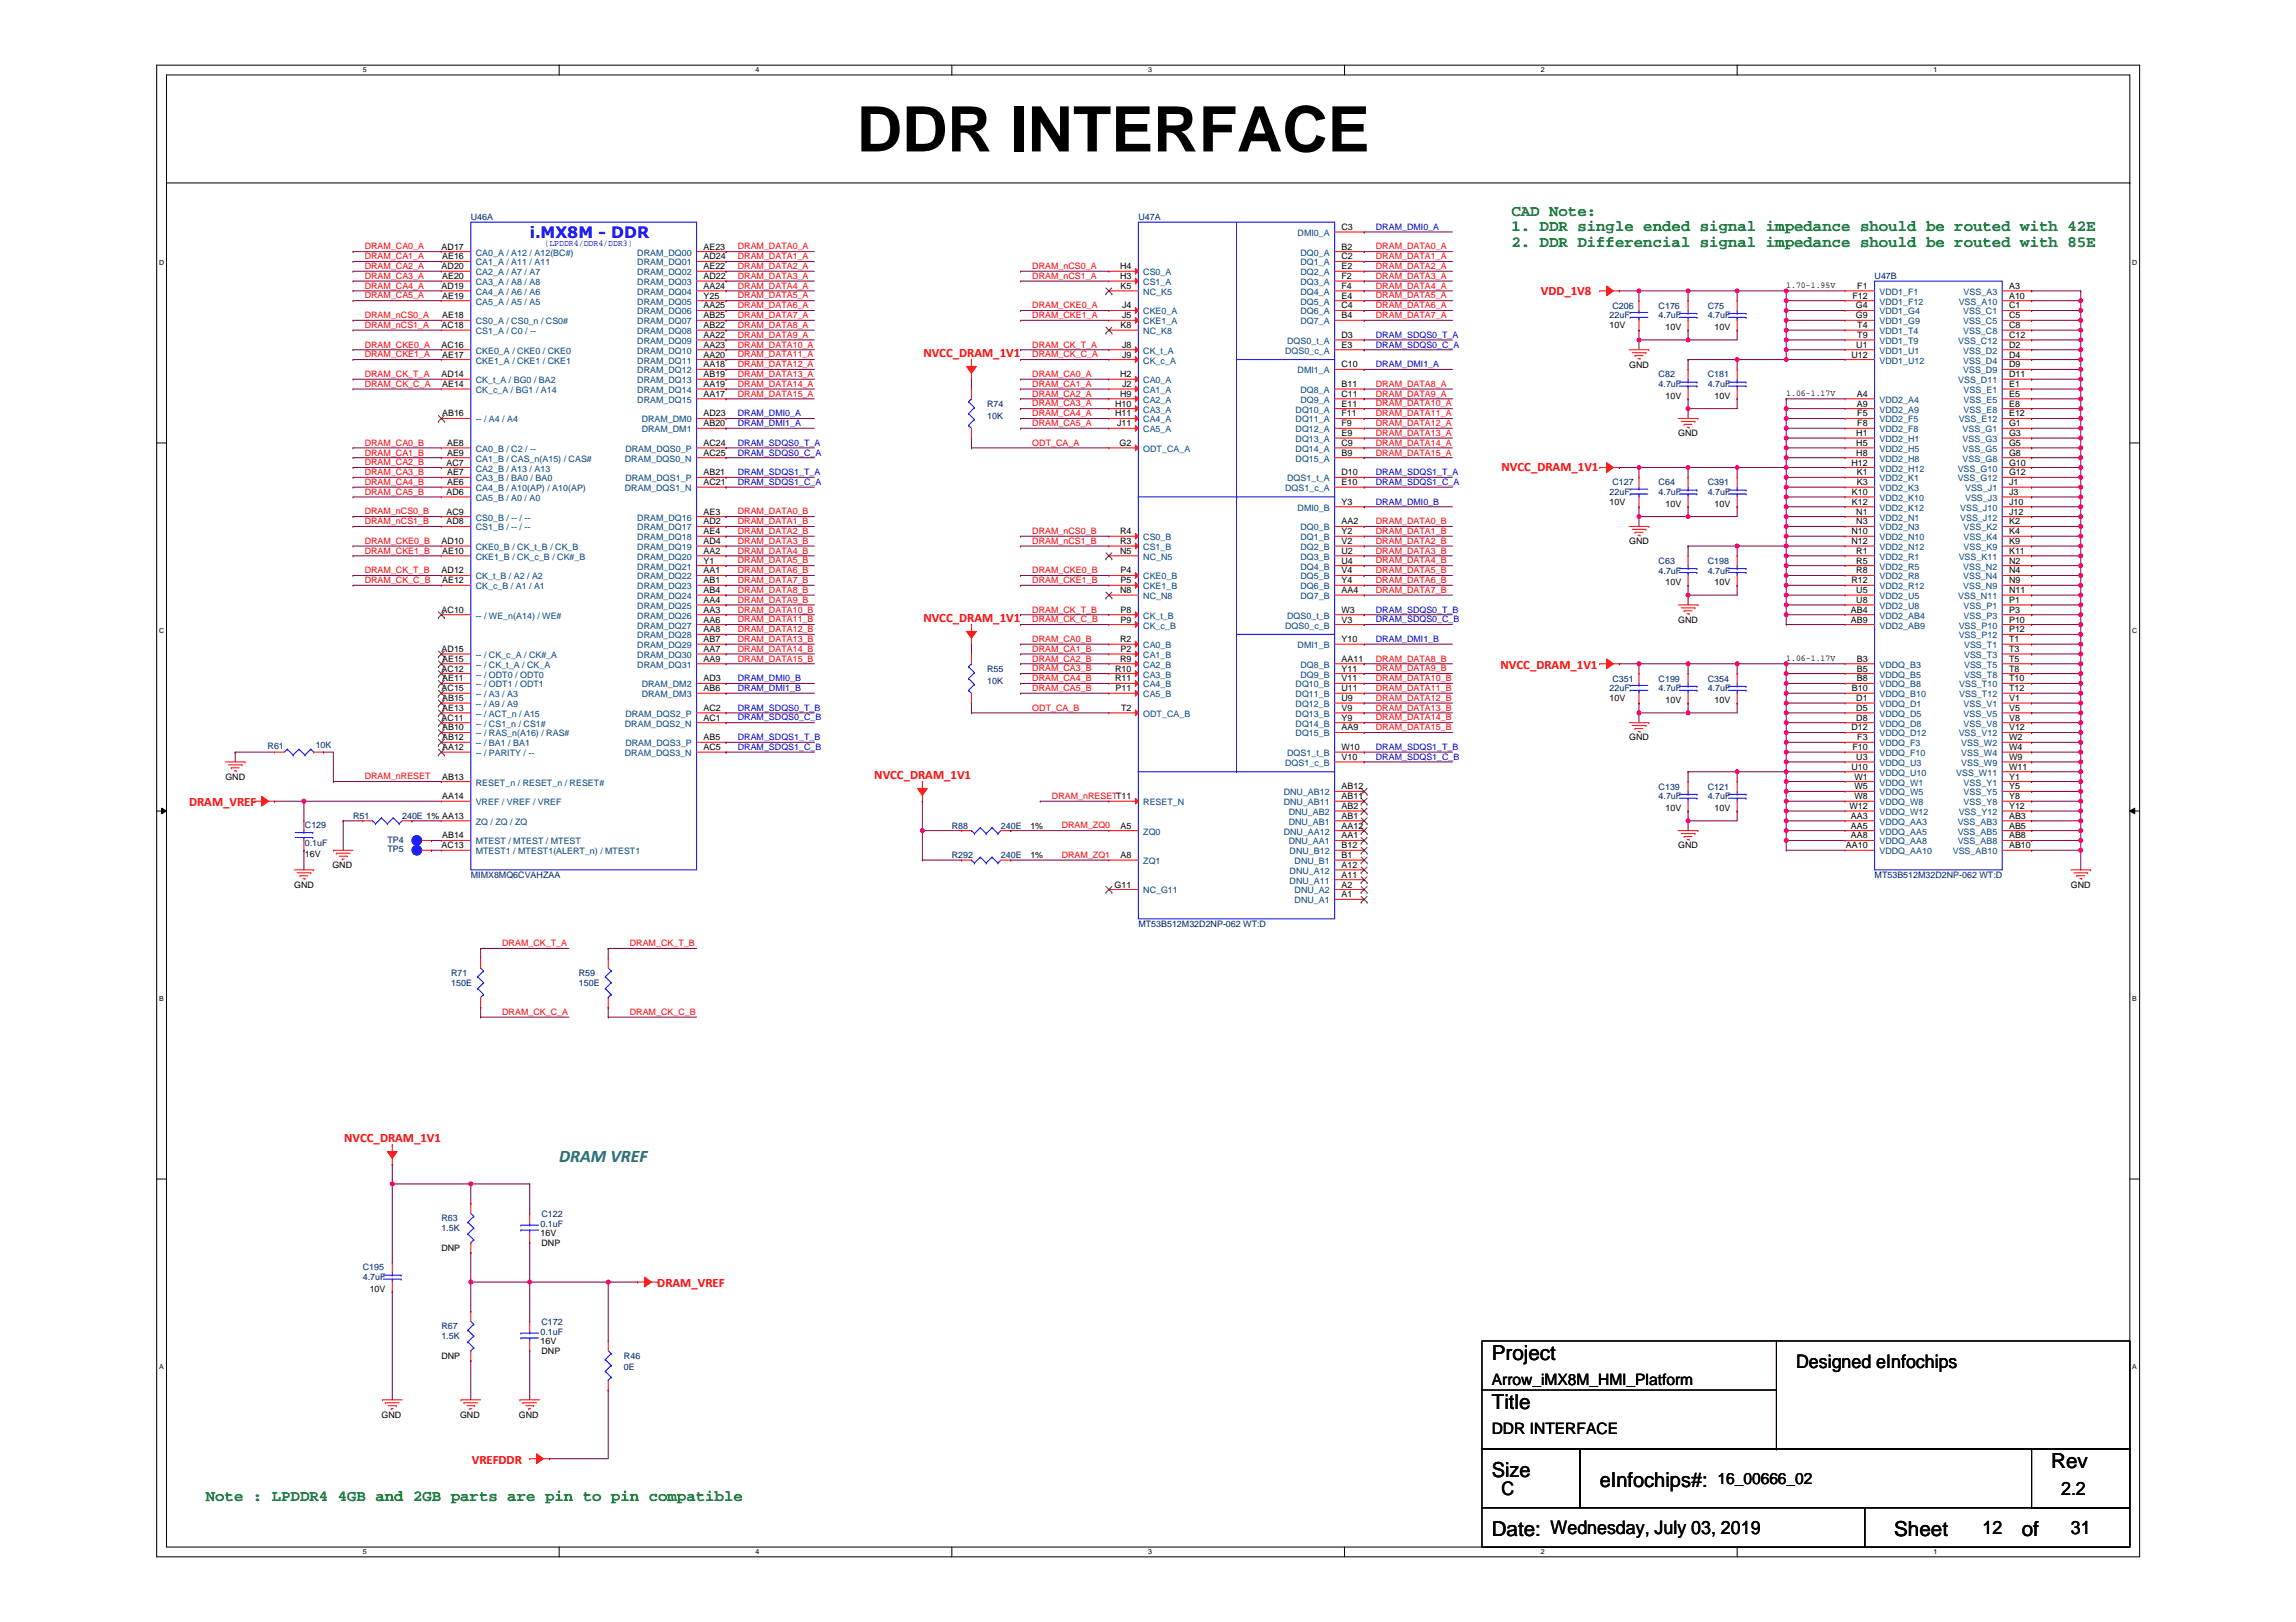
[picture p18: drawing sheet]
<svg xmlns="http://www.w3.org/2000/svg" width="297mm" height="210mm" viewBox="0 0 297 210" stroke-linecap="round" stroke-linejoin="round" font-family="sans-serif">
<defs><g id="words">
<text font-size="8.1" x="110.8" y="19.6">DDR INTERFACE</text>
<g font-size="2.7">
<text x="193" y="175.9">Project</text>
<text x="193" y="182.3">Title</text>
<text x="193" y="191.2">Size</text>
<text x="265.4" y="189.9">Rev</text>
<text x="207" y="192.5">eInfochips#:</text>
<text x="193" y="198.8">Date: Wednesday, July 03, 2019</text>
<text x="245.1" y="198.8">Sheet</text>
<text x="261.6" y="198.8">of</text>
</g>
<g font-size="2.4">
<text x="232.4" y="177">Designed eInfochips</text>
<text x="194.3" y="193.5">C</text>
<text x="266.6" y="193.5">2.2</text>
<text x="256.5" y="198.6">12</text>
<text x="267.9" y="198.6">31</text>
</g>
<text font-size="2.3" fill="#008080" x="72.3" y="150.3">DRAM VREF</text>
<g font-size="2" fill="#008000">
<text x="195.5" y="27.9">CAD Note:</text>
<text x="195.5" y="29.9">1. DDR single ended signal impedance should be routed with 42E</text>
<text x="195.5" y="32">2. DDR Differencial signal impedance should be routed with 85E</text>
<text x="26.6" y="194.3">Note : LPDDR4 4GB and 2GB parts are pin to pin compatible</text>
</g>
<text font-size="2" fill="#00f" x="68.5" y="30.8">i.MX8M - DDR</text>
<g font-size="2">
<text x="193" y="179.2">Arrow_iMX8M_HMI_Platform</text>
<text x="193" y="185.5">DDR INTERFACE</text>
<text x="222.2" y="192">16_00666_02</text>
</g>
<g font-size="1.7" fill="#f00">
<text x="199.3" y="38.2">VDD_1V8</text>
<text x="119.5" y="46.2">NVCC_DRAM_1V1</text>
<text x="194.3" y="60.9">NVCC_DRAM_1V1</text>
<text x="119.5" y="80.5">NVCC_DRAM_1V1</text>
<text x="194.1" y="86.6">NVCC_DRAM_1V1</text>
<text x="113.1" y="100.8">NVCC_DRAM_1V1</text>
<text x="24.5" y="104.4">DRAM_VREF</text>
<text x="44.5" y="147.8">NVCC_DRAM_1V1</text>
<text x="85" y="166.6">DRAM_VREF</text>
<text x="61" y="189.5">VREFDDR</text>
</g>
<g font-size="1.1" fill="#000080">
<text x="60.9" y="28.5">U46A</text>
<text x="147.3" y="28.5">U47A</text>
<text x="208.2" y="41.2">22uF</text>
<text x="208.6" y="39.9">C206</text>
<text x="214.6" y="39.9">C176</text>
<text x="214.6" y="41.2">4.7uF</text>
<text x="220.9" y="39.9">C75</text>
<text x="220.9" y="41.2">4.7uF</text>
<text x="242.5" y="36.1">U47B</text>
<text x="127.7" y="52.6">R74</text>
<text x="214.6" y="48.8">C82</text>
<text x="214.6" y="50.1">4.7uF</text>
<text x="220.9" y="48.8">C181</text>
<text x="220.9" y="50.1">4.7uF</text>
<text x="127.7" y="54.2">10K</text>
<text x="208.2" y="64.1">22uF</text>
<text x="208.6" y="62.8">C127</text>
<text x="214.6" y="62.8">C64</text>
<text x="214.6" y="64.1">4.7uF</text>
<text x="220.9" y="62.8">C391</text>
<text x="220.9" y="64.1">4.7uF</text>
<text x="214.6" y="73">C63</text>
<text x="214.6" y="74.2">4.7uF</text>
<text x="220.9" y="73">C198</text>
<text x="220.9" y="74.2">4.7uF</text>
<text x="127.7" y="86.9">R55</text>
<text x="127.7" y="88.5">10K</text>
<text x="208.2" y="89.5">22uF</text>
<text x="208.6" y="88.2">C351</text>
<text x="214.6" y="88.2">C199</text>
<text x="214.6" y="89.5">4.7uF</text>
<text x="220.9" y="88.2">C354</text>
<text x="220.9" y="89.5">4.7uF</text>
<text x="34.6" y="97">R61</text>
<text x="40.8" y="96.8">10K</text>
<text x="39.4" y="107.1">C129</text>
<text x="45.7" y="106">R51</text>
<text x="52" y="106">240E 1% AA13</text>
<text x="123.1" y="107.3">R88</text>
<text x="129.5" y="107.3">240E</text>
<text x="214.6" y="102.2">C139</text>
<text x="214.6" y="103.4">4.7uF</text>
<text x="220.9" y="102.2">C121</text>
<text x="220.9" y="103.4">4.7uF</text>
<text x="39.4" y="109.5">0.1uF</text>
<text x="50.1" y="109">TP4</text>
<text x="50.1" y="110.3">TP5</text>
<text x="60.9" y="113.6">MIMX8MQ6CVAHZAA</text>
<text x="123.1" y="111.1">R292</text>
<text x="129.5" y="111.1">240E</text>
<text x="242.5" y="113.6">MT53B512M32D2NP-062 WT:D</text>
<text x="147.3" y="120">MT53B512M32D2NP-062 WT:D</text>
<text x="58.4" y="126.3">R71</text>
<text x="58.4" y="127.6">150E</text>
<text x="74.9" y="126.3">R59</text>
<text x="74.9" y="127.6">150E</text>
<text x="57.1" y="158.1">R63</text>
<text x="57.1" y="159.3">1.5K</text>
<text x="69.9" y="158.8">0.1uF</text>
<text x="70.1" y="157.5">C122</text>
<text x="46.9" y="164.4">C195</text>
<text x="46.9" y="165.7">4.7uF</text>
<text x="57.1" y="172">R67</text>
<text x="57.1" y="173.3">1.5K</text>
<text x="69.9" y="172.8">0.1uF</text>
<text x="70.1" y="171.5">C172</text>
<text x="80.7" y="175.8">R46</text>
<text x="80.7" y="177.4">0E</text>
</g>
<g font-size="1.1">
<text x="173.6" y="29.8">C3</text>
<text x="57.1" y="34.8">AD20</text>
<text x="57.1" y="32.3">AD17</text>
<text x="57.2" y="33.6">AE16</text>
<text x="91" y="32.3">AE23</text>
<text x="91" y="34.8">AE22</text>
<text x="91" y="33.6">AD24</text>
<text x="144.9" y="34.8">H4</text>
<text x="173.6" y="32.3">B2</text>
<text x="173.6" y="33.6">C2</text>
<text x="173.6" y="34.8">E2</text>
<text x="57.1" y="37.4">AD19</text>
<text x="57.2" y="36.1">AE20</text>
<text x="57.2" y="38.7">AE19</text>
<text x="57.2" y="41.2">AE18</text>
<text x="91" y="38.7">Y25</text>
<text x="91" y="36.1">AD22</text>
<text x="91" y="41.2">AB25</text>
<text x="91" y="39.9">AA25</text>
<text x="91" y="37.4">AA24</text>
<text x="144.9" y="36.1">H3</text>
<text x="145" y="37.4">K5</text>
<text x="145.2" y="39.9">J4</text>
<text x="145.2" y="41.2">J5</text>
<text x="173.6" y="36.1">F2</text>
<text x="173.6" y="37.4">F4</text>
<text x="173.6" y="38.7">E4</text>
<text x="173.6" y="39.9">C4</text>
<text x="173.6" y="41.2">B4</text>
<text x="231.1" y="37.3">1.70-1.95V</text>
<text x="239.6" y="38.7">F12</text>
<text x="240.1" y="39.9">G4</text>
<text x="240.1" y="41.2">G9</text>
<text x="240.3" y="37.4">F1</text>
<text x="259.9" y="41.2">C5</text>
<text x="259.9" y="39.9">C1</text>
<text x="259.9" y="38.7">A10</text>
<text x="259.9" y="37.4">A3</text>
<text x="57.1" y="42.5">AC18</text>
<text x="57.1" y="45">AC16</text>
<text x="57.2" y="46.3">AE17</text>
<text x="91" y="42.5">AB22</text>
<text x="91" y="45">AA23</text>
<text x="91" y="43.7">AA22</text>
<text x="91" y="46.3">AA20</text>
<text x="91" y="47.5">AA18</text>
<text x="145" y="42.5">K8</text>
<text x="145.2" y="46.3">J9</text>
<text x="145.2" y="45">J8</text>
<text x="173.6" y="47.5">C10</text>
<text x="173.6" y="45">E3</text>
<text x="173.6" y="43.7">D3</text>
<text x="208.2" y="42.5">10V</text>
<text x="210.8" y="47.6">GND</text>
<text x="215.5" y="42.7">10V</text>
<text x="221.8" y="42.7">10V</text>
<text x="239.5" y="46.3">U12</text>
<text x="240.2" y="45">U1</text>
<text x="240.3" y="42.5">T4</text>
<text x="240.3" y="43.7">T9</text>
<text x="259.9" y="47.5">D9</text>
<text x="259.9" y="46.3">D4</text>
<text x="259.9" y="45">D2</text>
<text x="259.9" y="43.7">C12</text>
<text x="259.9" y="42.5">C8</text>
<text x="57.1" y="48.8">AD14</text>
<text x="57.2" y="50.1">AE14</text>
<text x="57.2" y="53.9">AB16</text>
<text x="91" y="53.9">AD23</text>
<text x="91" y="48.8">AB19</text>
<text x="91" y="50.1">AA19</text>
<text x="91" y="51.4">AA17</text>
<text x="144.3" y="52.6">H10</text>
<text x="144.3" y="53.9">H11</text>
<text x="144.9" y="48.8">H2</text>
<text x="144.9" y="51.4">H9</text>
<text x="145.2" y="50.1">J2</text>
<text x="173.6" y="50.1">B11</text>
<text x="173.6" y="51.4">C11</text>
<text x="173.6" y="52.6">E11</text>
<text x="173.6" y="53.9">F11</text>
<text x="215.5" y="51.6">10V</text>
<text x="221.8" y="51.6">10V</text>
<text x="231.1" y="51.3">1.06-1.17V</text>
<text x="240.2" y="51.4">A4</text>
<text x="240.2" y="52.6">A9</text>
<text x="240.3" y="53.9">F5</text>
<text x="259.9" y="53.9">E12</text>
<text x="259.9" y="52.6">E8</text>
<text x="259.9" y="51.4">E5</text>
<text x="259.9" y="50.1">E1</text>
<text x="259.9" y="48.8">D11</text>
<text x="57.8" y="59">AE9</text>
<text x="57.8" y="57.7">AE8</text>
<text x="91" y="59">AC25</text>
<text x="91" y="57.7">AC24</text>
<text x="91" y="55.2">AB20</text>
<text x="144.5" y="55.2">J11</text>
<text x="144.8" y="57.7">G2</text>
<text x="173.6" y="55.2">F9</text>
<text x="173.6" y="56.4">E9</text>
<text x="173.6" y="57.7">C9</text>
<text x="173.6" y="59">B9</text>
<text x="217.1" y="56.5">GND</text>
<text x="240.2" y="56.4">H1</text>
<text x="240.2" y="57.7">H5</text>
<text x="240.2" y="59">H8</text>
<text x="240.3" y="55.2">F8</text>
<text x="259.9" y="59">G8</text>
<text x="259.9" y="57.7">G5</text>
<text x="259.9" y="56.4">G3</text>
<text x="259.9" y="55.2">G1</text>
<text x="57.8" y="64.1">AD6</text>
<text x="57.8" y="60.2">AC7</text>
<text x="57.8" y="61.5">AE7</text>
<text x="57.8" y="62.8">AE6</text>
<text x="91" y="62.8">AC21</text>
<text x="91" y="61.5">AB21</text>
<text x="173.6" y="65.3">Y3</text>
<text x="173.6" y="62.8">E10</text>
<text x="173.6" y="61.5">D10</text>
<text x="208.2" y="65.3">10V</text>
<text x="215.5" y="65.6">10V</text>
<text x="221.8" y="65.6">10V</text>
<text x="239.5" y="60.2">H12</text>
<text x="239.6" y="64.1">K10</text>
<text x="239.6" y="65.3">K12</text>
<text x="240.2" y="61.5">K1</text>
<text x="240.2" y="62.8">K3</text>
<text x="259.9" y="65.3">J10</text>
<text x="259.9" y="64.1">J3</text>
<text x="259.9" y="62.8">J1</text>
<text x="259.9" y="61.5">G12</text>
<text x="259.9" y="60.2">G10</text>
<text x="57.1" y="70.4">AD10</text>
<text x="57.2" y="71.7">AE10</text>
<text x="57.8" y="67.9">AD8</text>
<text x="57.8" y="66.6">AC9</text>
<text x="91" y="69.1">AE4</text>
<text x="91" y="66.6">AE3</text>
<text x="91" y="70.4">AD4</text>
<text x="91" y="67.9">AD2</text>
<text x="91" y="71.7">AA2</text>
<text x="144.9" y="69.1">R4</text>
<text x="144.9" y="70.4">R3</text>
<text x="144.9" y="71.7">N5</text>
<text x="173.6" y="67.9">AA2</text>
<text x="173.6" y="69.1">Y2</text>
<text x="173.6" y="70.4">V2</text>
<text x="173.6" y="71.7">U2</text>
<text x="210.8" y="70.4">GND</text>
<text x="239.5" y="69.1">N10</text>
<text x="239.5" y="70.4">N12</text>
<text x="240.2" y="66.6">N1</text>
<text x="240.2" y="67.9">N3</text>
<text x="240.2" y="71.7">R1</text>
<text x="259.9" y="71.7">K11</text>
<text x="259.9" y="70.4">K9</text>
<text x="259.9" y="69.1">K4</text>
<text x="259.9" y="67.9">K2</text>
<text x="259.9" y="66.6">J12</text>
<text x="57.1" y="74.2">AD12</text>
<text x="57.2" y="75.5">AE12</text>
<text x="91" y="72.9">Y1</text>
<text x="91" y="76.8">AB4</text>
<text x="91" y="75.5">AB1</text>
<text x="91" y="74.2">AA1</text>
<text x="144.9" y="76.8">N8</text>
<text x="145" y="74.2">P4</text>
<text x="145" y="75.5">P5</text>
<text x="173.6" y="72.9">U4</text>
<text x="173.6" y="74.2">V4</text>
<text x="173.6" y="75.5">Y4</text>
<text x="173.6" y="76.8">AA4</text>
<text x="215.5" y="75.8">10V</text>
<text x="221.8" y="75.8">10V</text>
<text x="239.5" y="75.5">R12</text>
<text x="240.2" y="74.2">R8</text>
<text x="240.2" y="72.9">R5</text>
<text x="240.2" y="76.8">U5</text>
<text x="259.9" y="76.8">N11</text>
<text x="259.9" y="75.5">N9</text>
<text x="259.9" y="74.2">N4</text>
<text x="259.9" y="72.9">N2</text>
<text x="57.1" y="79.3">AC10</text>
<text x="91" y="83.1">AB7</text>
<text x="91" y="81.8">AA8</text>
<text x="91" y="80.6">AA6</text>
<text x="91" y="78">AA4</text>
<text x="91" y="79.3">AA3</text>
<text x="144.9" y="83.1">R2</text>
<text x="145" y="80.6">P9</text>
<text x="145" y="79.3">P8</text>
<text x="173.6" y="83.1">Y10</text>
<text x="173.6" y="80.6">V3</text>
<text x="173.6" y="79.3">W3</text>
<text x="217.1" y="80.6">GND</text>
<text x="239.5" y="79.3">AB4</text>
<text x="239.5" y="80.6">AB9</text>
<text x="240.2" y="78">U8</text>
<text x="259.9" y="83.1">T1</text>
<text x="259.9" y="81.8">P12</text>
<text x="259.9" y="80.6">P10</text>
<text x="259.9" y="79.3">P3</text>
<text x="259.9" y="78">P1</text>
<text x="57.1" y="86.9">AC12</text>
<text x="57.1" y="89.5">AC15</text>
<text x="57.1" y="84.4">AD15</text>
<text x="57.2" y="88.2">AE11</text>
<text x="57.2" y="85.6">AE15</text>
<text x="91" y="88.2">AD3</text>
<text x="91" y="89.5">AB6</text>
<text x="91" y="85.6">AA9</text>
<text x="91" y="84.4">AA7</text>
<text x="144.3" y="86.9">R10</text>
<text x="144.3" y="88.2">R11</text>
<text x="144.3" y="89.5">P11</text>
<text x="144.9" y="85.6">R9</text>
<text x="145" y="84.4">P2</text>
<text x="173.6" y="85.6">AA11</text>
<text x="173.6" y="86.9">Y11</text>
<text x="173.6" y="88.2">V11</text>
<text x="173.6" y="89.5">U11</text>
<text x="231.1" y="85.5">1.06-1.17V</text>
<text x="239.6" y="89.5">B10</text>
<text x="240.2" y="85.6">B3</text>
<text x="240.2" y="86.9">B5</text>
<text x="240.2" y="88.2">B8</text>
<text x="259.9" y="89.5">T12</text>
<text x="259.9" y="88.2">T10</text>
<text x="259.9" y="86.9">T8</text>
<text x="259.9" y="85.6">T5</text>
<text x="259.9" y="84.4">T3</text>
<text x="57.1" y="93.3">AC11</text>
<text x="57.2" y="94.5">AB10</text>
<text x="57.2" y="95.8">AB12</text>
<text x="57.2" y="90.7">AB15</text>
<text x="57.2" y="92">AE13</text>
<text x="91" y="92">AC2</text>
<text x="91" y="93.3">AC1</text>
<text x="91" y="95.8">AB5</text>
<text x="145" y="92">T2</text>
<text x="173.6" y="90.7">U9</text>
<text x="173.6" y="92">V9</text>
<text x="173.6" y="93.3">Y9</text>
<text x="173.6" y="94.5">AA9</text>
<text x="208.2" y="90.7">10V</text>
<text x="210.8" y="95.8">GND</text>
<text x="215.5" y="91">10V</text>
<text x="221.8" y="91">10V</text>
<text x="239.5" y="94.5">D12</text>
<text x="240.2" y="90.7">D1</text>
<text x="240.2" y="92">D5</text>
<text x="240.2" y="93.3">D8</text>
<text x="240.3" y="95.8">F3</text>
<text x="259.9" y="95.8">W2</text>
<text x="259.9" y="94.5">V12</text>
<text x="259.9" y="93.3">V8</text>
<text x="259.9" y="92">V5</text>
<text x="259.9" y="90.7">V1</text>
<text x="29.2" y="100.9">GND</text>
<text x="57.2" y="100.9">AB13</text>
<text x="57.2" y="97.1">AA12</text>
<text x="91" y="97.1">AC5</text>
<text x="173.6" y="98.3">V10</text>
<text x="173.6" y="97.1">W10</text>
<text x="239.5" y="99.6">U10</text>
<text x="239.6" y="97.1">F10</text>
<text x="239.9" y="100.9">W1</text>
<text x="240.2" y="98.3">U3</text>
<text x="259.9" y="100.9">Y1</text>
<text x="259.9" y="99.6">W11</text>
<text x="259.9" y="98.3">W9</text>
<text x="259.9" y="97.1">W4</text>
<text x="57.2" y="103.4">AA14</text>
<text x="133.3" y="107.3">1%</text>
<text x="145" y="107.2">A5</text>
<text x="173.6" y="107.2">AA12</text>
<text x="173.6" y="106">AB1</text>
<text x="173.6" y="104.7">AB2</text>
<text x="173.6" y="103.4">AB11</text>
<text x="173.6" y="102.2">AB12</text>
<text x="215.5" y="105">10V</text>
<text x="221.8" y="105">10V</text>
<text x="239.3" y="104.7">W12</text>
<text x="239.5" y="106">AA3</text>
<text x="239.5" y="107.2">AA5</text>
<text x="239.9" y="102.2">W5</text>
<text x="239.9" y="103.4">W8</text>
<text x="259.9" y="107.2">AB5</text>
<text x="259.9" y="106">AB3</text>
<text x="259.9" y="104.7">Y12</text>
<text x="259.9" y="103.4">Y8</text>
<text x="259.9" y="102.2">Y5</text>
<text x="39.4" y="110.9">16V</text>
<text x="43" y="112.3">GND</text>
<text x="57.1" y="109.8">AC13</text>
<text x="57.2" y="108.5">AB14</text>
<text x="133.3" y="111.1">1%</text>
<text x="145" y="111">A8</text>
<text x="173.6" y="113.6">A11</text>
<text x="173.6" y="112.3">A12</text>
<text x="173.6" y="111">B1</text>
<text x="173.6" y="109.8">B12</text>
<text x="173.6" y="108.5">AA1</text>
<text x="217.1" y="109.8">GND</text>
<text x="238.8" y="109.8">AA10</text>
<text x="239.5" y="108.5">AA8</text>
<text x="259.9" y="108.5">AB8</text>
<text x="259.9" y="109.8">AB10</text>
<text x="38" y="114.9">GND</text>
<text x="144.2" y="114.9">G11</text>
<text x="173.6" y="116.1">A1</text>
<text x="173.6" y="114.9">A2</text>
<text x="267.9" y="114.9">GND</text>
<text x="57.1" y="161.9">DNP</text>
<text x="69.9" y="160">16V</text>
<text x="70.1" y="161.2">DNP</text>
<text x="47.8" y="167.2">10V</text>
<text x="69.9" y="173.9">16V</text>
<text x="57.1" y="175.8">DNP</text>
<text x="70.1" y="175.2">DNP</text>
<text x="49.4" y="183.5">GND</text>
<text x="59.5" y="183.5">GND</text>
<text x="67.1" y="183.5">GND</text>
</g>
<g font-size="1.1" fill="#00f">
<text x="178" y="29.7">DRAM_DMI0_A</text>
<text x="70.4" y="31.8">(LPDDR4/DDR4/DDR3)</text>
<text x="178" y="43.7">DRAM_SDQS0_T_A</text>
<text x="178" y="45">DRAM_SDQS0_C_A</text>
<text x="178" y="47.5">DRAM_DMI1_A</text>
<text x="95.5" y="53.9">DRAM_DMI0_A</text>
<text x="95.5" y="55.1">DRAM_DMI1_A</text>
<text x="95.5" y="57.7">DRAM_SDQS0_T_A</text>
<text x="95.5" y="58.9">DRAM_SDQS0_C_A</text>
<text x="95.5" y="61.5">DRAM_SDQS1_T_A</text>
<text x="95.5" y="62.8">DRAM_SDQS1_C_A</text>
<text x="178" y="61.5">DRAM_SDQS1_T_A</text>
<text x="178" y="62.8">DRAM_SDQS1_C_A</text>
<text x="178" y="65.3">DRAM_DMI0_B</text>
<text x="178" y="79.3">DRAM_SDQS0_T_B</text>
<text x="178" y="80.5">DRAM_SDQS0_C_B</text>
<text x="178" y="83.1">DRAM_DMI1_B</text>
<text x="95.5" y="88.2">DRAM_DMI0_B</text>
<text x="95.5" y="89.4">DRAM_DMI1_B</text>
<text x="95.5" y="92">DRAM_SDQS0_T_B</text>
<text x="95.5" y="93.2">DRAM_SDQS0_C_B</text>
<text x="95.5" y="95.8">DRAM_SDQS1_T_B</text>
<text x="95.5" y="97">DRAM_SDQS1_C_B</text>
<text x="178" y="97">DRAM_SDQS1_T_B</text>
<text x="178" y="98.3">DRAM_SDQS1_C_B</text>
</g>
<g font-size="1.1" fill="#f00">
<text x="47.2" y="32.3">DRAM_CA0_A</text>
<text x="47.2" y="33.5">DRAM_CA1_A</text>
<text x="47.2" y="34.8">DRAM_CA2_A</text>
<text x="95.5" y="32.3">DRAM_DATA0_A</text>
<text x="95.5" y="33.5">DRAM_DATA1_A</text>
<text x="95.5" y="34.8">DRAM_DATA2_A</text>
<text x="133.6" y="34.8">DRAM_nCS0_A</text>
<text x="178" y="32.3">DRAM_DATA0_A</text>
<text x="178" y="33.5">DRAM_DATA1_A</text>
<text x="178" y="34.8">DRAM_DATA2_A</text>
<text x="47.2" y="36.1">DRAM_CA3_A</text>
<text x="47.2" y="37.4">DRAM_CA4_A</text>
<text x="47.2" y="38.6">DRAM_CA5_A</text>
<text x="47.2" y="41.2">DRAM_nCS0_A</text>
<text x="95.5" y="36.1">DRAM_DATA3_A</text>
<text x="95.5" y="37.4">DRAM_DATA4_A</text>
<text x="95.5" y="38.6">DRAM_DATA5_A</text>
<text x="95.5" y="39.9">DRAM_DATA6_A</text>
<text x="95.5" y="41.2">DRAM_DATA7_A</text>
<text x="133.6" y="36.1">DRAM_nCS1_A</text>
<text x="133.6" y="39.9">DRAM_CKE0_A</text>
<text x="133.6" y="41.2">DRAM_CKE1_A</text>
<text x="178" y="36.1">DRAM_DATA3_A</text>
<text x="178" y="37.4">DRAM_DATA4_A</text>
<text x="178" y="38.6">DRAM_DATA5_A</text>
<text x="178" y="39.9">DRAM_DATA6_A</text>
<text x="178" y="41.2">DRAM_DATA7_A</text>
<text x="47.2" y="42.4">DRAM_nCS1_A</text>
<text x="47.2" y="45">DRAM_CKE0_A</text>
<text x="47.2" y="46.2">DRAM_CKE1_A</text>
<text x="95.5" y="42.4">DRAM_DATA8_A</text>
<text x="95.5" y="43.7">DRAM_DATA9_A</text>
<text x="95.5" y="45">DRAM_DATA10_A</text>
<text x="95.5" y="46.2">DRAM_DATA11_A</text>
<text x="95.5" y="47.5">DRAM_DATA12_A</text>
<text x="133.6" y="45">DRAM_CK_T_A</text>
<text x="133.6" y="46.2">DRAM_CK_C_A</text>
<text x="47.2" y="48.8">DRAM_CK_T_A</text>
<text x="47.2" y="50.1">DRAM_CK_C_A</text>
<text x="95.5" y="48.8">DRAM_DATA13_A</text>
<text x="95.5" y="50.1">DRAM_DATA14_A</text>
<text x="95.5" y="51.3">DRAM_DATA15_A</text>
<text x="133.6" y="48.8">DRAM_CA0_A</text>
<text x="133.6" y="50.1">DRAM_CA1_A</text>
<text x="133.6" y="51.3">DRAM_CA2_A</text>
<text x="133.6" y="52.6">DRAM_CA3_A</text>
<text x="133.6" y="53.9">DRAM_CA4_A</text>
<text x="178" y="50.1">DRAM_DATA8_A</text>
<text x="178" y="51.3">DRAM_DATA9_A</text>
<text x="178" y="52.6">DRAM_DATA10_A</text>
<text x="178" y="53.9">DRAM_DATA11_A</text>
<text x="47.2" y="57.7">DRAM_CA0_B</text>
<text x="47.2" y="58.9">DRAM_CA1_B</text>
<text x="133.6" y="55.1">DRAM_CA5_A</text>
<text x="133.6" y="57.7">ODT_CA_A</text>
<text x="178" y="55.1">DRAM_DATA12_A</text>
<text x="178" y="56.4">DRAM_DATA13_A</text>
<text x="178" y="57.7">DRAM_DATA14_A</text>
<text x="178" y="58.9">DRAM_DATA15_A</text>
<text x="47.2" y="60.2">DRAM_CA2_B</text>
<text x="47.2" y="61.5">DRAM_CA3_B</text>
<text x="47.2" y="62.8">DRAM_CA4_B</text>
<text x="47.2" y="64">DRAM_CA5_B</text>
<text x="47.2" y="66.6">DRAM_nCS0_B</text>
<text x="47.2" y="67.8">DRAM_nCS1_B</text>
<text x="47.2" y="70.4">DRAM_CKE0_B</text>
<text x="47.2" y="71.6">DRAM_CKE1_B</text>
<text x="95.5" y="66.6">DRAM_DATA0_B</text>
<text x="95.5" y="67.8">DRAM_DATA1_B</text>
<text x="95.5" y="69.1">DRAM_DATA2_B</text>
<text x="95.5" y="70.4">DRAM_DATA3_B</text>
<text x="95.5" y="71.6">DRAM_DATA4_B</text>
<text x="133.6" y="69.1">DRAM_nCS0_B</text>
<text x="133.6" y="70.4">DRAM_nCS1_B</text>
<text x="178" y="67.8">DRAM_DATA0_B</text>
<text x="178" y="69.1">DRAM_DATA1_B</text>
<text x="178" y="70.4">DRAM_DATA2_B</text>
<text x="178" y="71.6">DRAM_DATA3_B</text>
<text x="47.2" y="74.2">DRAM_CK_T_B</text>
<text x="47.2" y="75.5">DRAM_CK_C_B</text>
<text x="95.5" y="72.9">DRAM_DATA5_B</text>
<text x="95.5" y="74.2">DRAM_DATA6_B</text>
<text x="95.5" y="75.5">DRAM_DATA7_B</text>
<text x="95.5" y="76.7">DRAM_DATA8_B</text>
<text x="95.5" y="78">DRAM_DATA9_B</text>
<text x="133.6" y="74.2">DRAM_CKE0_B</text>
<text x="133.6" y="75.5">DRAM_CKE1_B</text>
<text x="178" y="72.9">DRAM_DATA4_B</text>
<text x="178" y="74.2">DRAM_DATA5_B</text>
<text x="178" y="75.5">DRAM_DATA6_B</text>
<text x="178" y="76.7">DRAM_DATA7_B</text>
<text x="95.5" y="79.3">DRAM_DATA10_B</text>
<text x="95.5" y="80.5">DRAM_DATA11_B</text>
<text x="95.5" y="81.8">DRAM_DATA12_B</text>
<text x="95.5" y="83.1">DRAM_DATA13_B</text>
<text x="133.6" y="79.3">DRAM_CK_T_B</text>
<text x="133.6" y="80.5">DRAM_CK_C_B</text>
<text x="133.6" y="83.1">DRAM_CA0_B</text>
<text x="95.5" y="84.3">DRAM_DATA14_B</text>
<text x="95.5" y="85.6">DRAM_DATA15_B</text>
<text x="133.6" y="84.3">DRAM_CA1_B</text>
<text x="133.6" y="85.6">DRAM_CA2_B</text>
<text x="133.6" y="86.9">DRAM_CA3_B</text>
<text x="133.6" y="88.2">DRAM_CA4_B</text>
<text x="133.6" y="89.4">DRAM_CA5_B</text>
<text x="178" y="85.6">DRAM_DATA8_B</text>
<text x="178" y="86.9">DRAM_DATA9_B</text>
<text x="178" y="88.2">DRAM_DATA10_B</text>
<text x="178" y="89.4">DRAM_DATA11_B</text>
<text x="133.6" y="92">ODT_CA_B</text>
<text x="178" y="90.7">DRAM_DATA12_B</text>
<text x="178" y="92">DRAM_DATA13_B</text>
<text x="178" y="93.2">DRAM_DATA14_B</text>
<text x="178" y="94.5">DRAM_DATA15_B</text>
<text x="47.2" y="100.9">DRAM_nRESET</text>
<text x="136.1" y="103.4">DRAM_nRESETT11</text>
<text x="137.4" y="107.2">DRAM_ZQ0</text>
<text x="137.4" y="111">DRAM_ZQ1</text>
<text x="65" y="122.4">DRAM_CK_T_A</text>
<text x="81.5" y="122.4">DRAM_CK_T_B</text>
<text x="65" y="131.3">DRAM_CK_C_A</text>
<text x="81.5" y="131.3">DRAM_CK_C_B</text>
</g>
<g font-size="1.1" fill="#004080">
<text x="61.5" y="34.3">CA1_A / A11 / A11</text>
<text x="61.5" y="35.6">CA2_A / A7 / A7</text>
<text x="61.5" y="33.1">CA0_A / A12 / A12(BC#)</text>
<text x="82.4" y="33.1">DRAM_DQ00</text>
<text x="82.4" y="35.6">DRAM_DQ02</text>
<text x="82.4" y="34.3">DRAM_DQ01</text>
<text x="147.9" y="35.6">CS0_A</text>
<text x="167.9" y="30.5">DMI0_A</text>
<text x="168.3" y="33.1">DQ0_A</text>
<text x="168.3" y="34.3">DQ1_A</text>
<text x="168.3" y="35.6">DQ2_A</text>
<text x="61.5" y="36.9">CA3_A / A8 / A8</text>
<text x="61.5" y="39.4">CA5_A / A5 / A5</text>
<text x="61.5" y="42">CS0_A / CS0_n / CS0#</text>
<text x="61.5" y="38.2">CA4_A / A6 / A6</text>
<text x="82.4" y="39.4">DRAM_DQ05</text>
<text x="82.4" y="36.9">DRAM_DQ03</text>
<text x="82.4" y="42">DRAM_DQ07</text>
<text x="82.4" y="40.7">DRAM_DQ06</text>
<text x="82.4" y="38.2">DRAM_DQ04</text>
<text x="147.9" y="40.7">CKE0_A</text>
<text x="147.9" y="42">CKE1_A</text>
<text x="147.9" y="36.9">CS1_A</text>
<text x="147.9" y="38.2">NC_K5</text>
<text x="168.3" y="36.9">DQ3_A</text>
<text x="168.3" y="38.2">DQ4_A</text>
<text x="168.3" y="39.4">DQ5_A</text>
<text x="168.3" y="40.7">DQ6_A</text>
<text x="168.3" y="42">DQ7_A</text>
<text x="243.2" y="38.2">VDD1_F1</text>
<text x="243.2" y="39.4">VDD1_F12</text>
<text x="243.2" y="40.7">VDD1_G4</text>
<text x="243.2" y="42">VDD1_G9</text>
<text x="253.4" y="39.4">VSS_A10</text>
<text x="254" y="42">VSS_C5</text>
<text x="254" y="40.7">VSS_C1</text>
<text x="254" y="38.2">VSS_A3</text>
<text x="61.5" y="47">CKE1_A / CKE1 / CKE1</text>
<text x="61.5" y="43.2">CS1_A / C0 / --</text>
<text x="61.5" y="45.8">CKE0_A / CKE0 / CKE0</text>
<text x="82.4" y="43.2">DRAM_DQ08</text>
<text x="82.4" y="45.8">DRAM_DQ10</text>
<text x="82.4" y="44.5">DRAM_DQ09</text>
<text x="82.4" y="47">DRAM_DQ11</text>
<text x="147.9" y="47">CK_c_A</text>
<text x="147.9" y="45.8">CK_t_A</text>
<text x="147.9" y="43.2">NC_K8</text>
<text x="166.3" y="45.8">DQS0_c_A</text>
<text x="166.5" y="44.5">DQS0_t_A</text>
<text x="243.2" y="43.2">VDD1_T4</text>
<text x="243.2" y="44.5">VDD1_T9</text>
<text x="243.2" y="45.8">VDD1_U1</text>
<text x="243.2" y="47">VDD1_U12</text>
<text x="253.3" y="44.5">VSS_C12</text>
<text x="254" y="47">VSS_D4</text>
<text x="254" y="45.8">VSS_D2</text>
<text x="254" y="43.2">VSS_C8</text>
<text x="61.5" y="50.9">CK_c_A / BG1 / A14</text>
<text x="61.5" y="49.6">CK_t_A / BG0 / BA2</text>
<text x="82.4" y="49.6">DRAM_DQ13</text>
<text x="82.4" y="50.9">DRAM_DQ14</text>
<text x="82.4" y="48.3">DRAM_DQ12</text>
<text x="82.4" y="52.1">DRAM_DQ15</text>
<text x="147.9" y="49.6">CA0_A</text>
<text x="147.9" y="50.9">CA1_A</text>
<text x="147.9" y="52.1">CA2_A</text>
<text x="147.9" y="53.4">CA3_A</text>
<text x="167.6" y="53.4">DQ10_A</text>
<text x="167.9" y="48.3">DMI1_A</text>
<text x="168.3" y="50.9">DQ8_A</text>
<text x="168.3" y="52.1">DQ9_A</text>
<text x="243.2" y="52.1">VDD2_A4</text>
<text x="243.2" y="53.4">VDD2_A9</text>
<text x="253.3" y="49.6">VSS_D11</text>
<text x="254" y="48.3">VSS_D9</text>
<text x="254" y="53.4">VSS_E8</text>
<text x="254" y="52.1">VSS_E5</text>
<text x="254" y="50.9">VSS_E1</text>
<text x="61.5" y="59.7">CA1_B / CAS_n(A15) / CAS#</text>
<text x="61.5" y="58.5">CA0_B / C2 / --</text>
<text x="61.5" y="54.7">-- / A4 / A4</text>
<text x="80.8" y="59.7">DRAM_DQS0_N</text>
<text x="80.9" y="58.5">DRAM_DQS0_P</text>
<text x="83" y="54.7">DRAM_DM0</text>
<text x="83" y="55.9">DRAM_DM1</text>
<text x="147.9" y="54.7">CA4_A</text>
<text x="147.9" y="55.9">CA5_A</text>
<text x="147.9" y="58.5">ODT_CA_A</text>
<text x="167.6" y="54.7">DQ11_A</text>
<text x="167.6" y="55.9">DQ12_A</text>
<text x="167.6" y="57.2">DQ13_A</text>
<text x="167.6" y="58.5">DQ14_A</text>
<text x="167.6" y="59.7">DQ15_A</text>
<text x="243.2" y="54.7">VDD2_F5</text>
<text x="243.2" y="55.9">VDD2_F8</text>
<text x="243.2" y="57.2">VDD2_H1</text>
<text x="243.2" y="58.5">VDD2_H5</text>
<text x="243.2" y="59.7">VDD2_H8</text>
<text x="253.4" y="54.7">VSS_E12</text>
<text x="253.9" y="59.7">VSS_G8</text>
<text x="253.9" y="58.5">VSS_G5</text>
<text x="253.9" y="57.2">VSS_G3</text>
<text x="253.9" y="55.9">VSS_G1</text>
<text x="61.5" y="62.3">CA3_B / BA0 / BA0</text>
<text x="61.5" y="63.6">CA4_B / A10(AP) / A10(AP)</text>
<text x="61.5" y="64.8">CA5_B / A0 / A0</text>
<text x="61.5" y="61">CA2_B / A13 / A13</text>
<text x="80.8" y="63.6">DRAM_DQS1_N</text>
<text x="80.9" y="62.3">DRAM_DQS1_P</text>
<text x="166.3" y="63.6">DQS1_c_A</text>
<text x="166.5" y="62.3">DQS1_t_A</text>
<text x="243.2" y="61">VDD2_H12</text>
<text x="243.2" y="62.3">VDD2_K1</text>
<text x="243.2" y="63.6">VDD2_K3</text>
<text x="243.2" y="64.8">VDD2_K10</text>
<text x="253.3" y="62.3">VSS_G12</text>
<text x="253.3" y="61">VSS_G10</text>
<text x="254.2" y="64.8">VSS_J3</text>
<text x="254.2" y="63.6">VSS_J1</text>
<text x="61.5" y="68.6">CS1_B / -- / --</text>
<text x="61.5" y="71.2">CKE0_B / CK_t_B / CK_B</text>
<text x="61.5" y="67.4">CS0_B / -- / --</text>
<text x="82.4" y="69.9">DRAM_DQ18</text>
<text x="82.4" y="67.4">DRAM_DQ16</text>
<text x="82.4" y="71.2">DRAM_DQ19</text>
<text x="82.4" y="68.6">DRAM_DQ17</text>
<text x="147.9" y="69.9">CS0_B</text>
<text x="147.9" y="71.2">CS1_B</text>
<text x="167.9" y="66.1">DMI0_B</text>
<text x="168.3" y="68.6">DQ0_B</text>
<text x="168.3" y="69.9">DQ1_B</text>
<text x="168.3" y="71.2">DQ2_B</text>
<text x="243.2" y="66.1">VDD2_K12</text>
<text x="243.2" y="67.4">VDD2_N1</text>
<text x="243.2" y="68.6">VDD2_N3</text>
<text x="243.2" y="69.9">VDD2_N10</text>
<text x="243.2" y="71.2">VDD2_N12</text>
<text x="253.6" y="67.4">VSS_J12</text>
<text x="253.6" y="66.1">VSS_J10</text>
<text x="254" y="71.2">VSS_K9</text>
<text x="254" y="69.9">VSS_K4</text>
<text x="254" y="68.6">VSS_K2</text>
<text x="61.5" y="76.3">CK_c_B / A1 / A1</text>
<text x="61.5" y="72.4">CKE1_B / CK_c_B / CK#_B</text>
<text x="61.5" y="75">CK_t_B / A2 / A2</text>
<text x="82.4" y="73.7">DRAM_DQ21</text>
<text x="82.4" y="77.5">DRAM_DQ24</text>
<text x="82.4" y="76.3">DRAM_DQ23</text>
<text x="82.4" y="72.4">DRAM_DQ20</text>
<text x="82.4" y="75">DRAM_DQ22</text>
<text x="147.9" y="75">CKE0_B</text>
<text x="147.9" y="76.3">CKE1_B</text>
<text x="147.9" y="72.4">NC_N5</text>
<text x="147.9" y="77.5">NC_N8</text>
<text x="168.3" y="72.4">DQ3_B</text>
<text x="168.3" y="73.7">DQ4_B</text>
<text x="168.3" y="75">DQ5_B</text>
<text x="168.3" y="76.3">DQ6_B</text>
<text x="168.3" y="77.5">DQ7_B</text>
<text x="243.2" y="75">VDD2_R8</text>
<text x="243.2" y="72.4">VDD2_R1</text>
<text x="243.2" y="73.7">VDD2_R5</text>
<text x="243.2" y="77.5">VDD2_U5</text>
<text x="243.2" y="76.3">VDD2_R12</text>
<text x="253.3" y="77.5">VSS_N11</text>
<text x="253.4" y="72.4">VSS_K11</text>
<text x="254" y="76.3">VSS_N9</text>
<text x="254" y="75">VSS_N4</text>
<text x="254" y="73.7">VSS_N2</text>
<text x="61.5" y="80.1">-- / WE_n(A14) / WE#</text>
<text x="82.4" y="83.9">DRAM_DQ29</text>
<text x="82.4" y="82.6">DRAM_DQ28</text>
<text x="82.4" y="81.3">DRAM_DQ27</text>
<text x="82.4" y="78.8">DRAM_DQ25</text>
<text x="82.4" y="80.1">DRAM_DQ26</text>
<text x="147.9" y="83.9">CA0_B</text>
<text x="147.9" y="81.3">CK_c_B</text>
<text x="147.9" y="80.1">CK_t_B</text>
<text x="166.3" y="81.3">DQS0_c_B</text>
<text x="166.5" y="80.1">DQS0_t_B</text>
<text x="167.9" y="83.9">DMI1_B</text>
<text x="243.2" y="80.1">VDD2_AB4</text>
<text x="243.2" y="81.3">VDD2_AB9</text>
<text x="243.2" y="78.8">VDD2_U8</text>
<text x="253.4" y="82.6">VSS_P12</text>
<text x="253.4" y="81.3">VSS_P10</text>
<text x="254" y="80.1">VSS_P3</text>
<text x="254" y="78.8">VSS_P1</text>
<text x="254.1" y="83.9">VSS_T1</text>
<text x="61.5" y="87.7">-- / ODT0 / ODT0</text>
<text x="61.5" y="85.1">-- / CK_c_A / CK#_A</text>
<text x="61.5" y="89">-- / ODT1 / ODT1</text>
<text x="61.5" y="86.4">-- / CK_t_A / CK_A</text>
<text x="82.4" y="86.4">DRAM_DQ31</text>
<text x="82.4" y="85.1">DRAM_DQ30</text>
<text x="83" y="89">DRAM_DM2</text>
<text x="147.9" y="85.1">CA1_B</text>
<text x="147.9" y="86.4">CA2_B</text>
<text x="147.9" y="87.7">CA3_B</text>
<text x="147.9" y="89">CA4_B</text>
<text x="167.6" y="89">DQ10_B</text>
<text x="168.3" y="86.4">DQ8_B</text>
<text x="168.3" y="87.7">DQ9_B</text>
<text x="243.2" y="86.4">VDDQ_B3</text>
<text x="243.2" y="87.7">VDDQ_B5</text>
<text x="243.2" y="89">VDDQ_B8</text>
<text x="253.5" y="89">VSS_T10</text>
<text x="254.1" y="87.7">VSS_T8</text>
<text x="254.1" y="86.4">VSS_T5</text>
<text x="254.1" y="85.1">VSS_T3</text>
<text x="61.5" y="95.3">-- / RAS_n(A16) / RAS#</text>
<text x="61.5" y="91.5">-- / A9 / A9</text>
<text x="61.5" y="94">-- / CS1_n / CS1#</text>
<text x="61.5" y="90.2">-- / A3 / A3</text>
<text x="61.5" y="92.8">-- / ACT_n / A15</text>
<text x="80.8" y="94">DRAM_DQS2_N</text>
<text x="80.9" y="92.8">DRAM_DQS2_P</text>
<text x="83" y="90.2">DRAM_DM3</text>
<text x="147.9" y="90.2">CA5_B</text>
<text x="147.9" y="92.8">ODT_CA_B</text>
<text x="167.6" y="90.2">DQ11_B</text>
<text x="167.6" y="91.5">DQ12_B</text>
<text x="167.6" y="92.8">DQ13_B</text>
<text x="167.6" y="94">DQ14_B</text>
<text x="167.6" y="95.3">DQ15_B</text>
<text x="243.2" y="90.2">VDDQ_B10</text>
<text x="243.2" y="91.5">VDDQ_D1</text>
<text x="243.2" y="92.8">VDDQ_D5</text>
<text x="243.2" y="94">VDDQ_D8</text>
<text x="243.2" y="95.3">VDDQ_D12</text>
<text x="253.4" y="95.3">VSS_V12</text>
<text x="253.5" y="90.2">VSS_T12</text>
<text x="254" y="94">VSS_V8</text>
<text x="254" y="92.8">VSS_V5</text>
<text x="254" y="91.5">VSS_V1</text>
<text x="61.5" y="101.7">RESET_n / RESET_n / RESET#</text>
<text x="61.5" y="97.8">-- / PARITY / --</text>
<text x="61.5" y="96.6">-- / BA1 / BA1</text>
<text x="80.8" y="97.8">DRAM_DQS3_N</text>
<text x="80.9" y="96.6">DRAM_DQS3_P</text>
<text x="166.3" y="99.1">DQS1_c_B</text>
<text x="166.5" y="97.8">DQS1_t_B</text>
<text x="243.2" y="96.6">VDDQ_F3</text>
<text x="243.2" y="97.8">VDDQ_F10</text>
<text x="243.2" y="99.1">VDDQ_U3</text>
<text x="243.2" y="100.4">VDDQ_U10</text>
<text x="243.2" y="101.7">VDDQ_W1</text>
<text x="253.1" y="100.4">VSS_W11</text>
<text x="253.7" y="99.1">VSS_W9</text>
<text x="253.7" y="97.8">VSS_W4</text>
<text x="253.7" y="96.6">VSS_W2</text>
<text x="254" y="101.7">VSS_Y1</text>
<text x="61.5" y="104.2">VREF / VREF / VREF</text>
<text x="61.5" y="106.7">ZQ / ZQ / ZQ</text>
<text x="147.9" y="104.2">RESET_N</text>
<text x="166.1" y="104.2">DNU_AB11</text>
<text x="166.1" y="102.9">DNU_AB12</text>
<text x="166.7" y="106.7">DNU_AB1</text>
<text x="166.7" y="105.5">DNU_AB2</text>
<text x="243.2" y="102.9">VDDQ_W5</text>
<text x="243.2" y="104.2">VDDQ_W8</text>
<text x="243.2" y="105.5">VDDQ_W12</text>
<text x="243.2" y="106.7">VDDQ_AA3</text>
<text x="253.3" y="106.7">VSS_AB3</text>
<text x="253.4" y="105.5">VSS_Y12</text>
<text x="254" y="104.2">VSS_Y8</text>
<text x="254" y="102.9">VSS_Y5</text>
<text x="61.5" y="110.5">MTEST1 / MTEST1(ALERT_n) / MTEST1</text>
<text x="61.5" y="109.3">MTEST / MTEST / MTEST</text>
<text x="147.9" y="108">ZQ0</text>
<text x="147.9" y="111.8">ZQ1</text>
<text x="166.1" y="108">DNU_AA12</text>
<text x="166.7" y="109.3">DNU_AA1</text>
<text x="166.8" y="113.1">DNU_A12</text>
<text x="166.8" y="110.5">DNU_B12</text>
<text x="167.5" y="111.8">DNU_B1</text>
<text x="243.2" y="108">VDDQ_AA5</text>
<text x="243.2" y="109.3">VDDQ_AA8</text>
<text x="243.2" y="110.5">VDDQ_AA10</text>
<text x="252.6" y="110.5">VSS_AB10</text>
<text x="253.3" y="109.3">VSS_AB8</text>
<text x="253.3" y="108">VSS_AB5</text>
<text x="147.9" y="115.6">NC_G11</text>
<text x="166.8" y="114.4">DNU_A11</text>
<text x="167.5" y="116.9">DNU_A1</text>
<text x="167.5" y="115.6">DNU_A2</text>
</g>
<g font-size=".9">
<text x="46.9" y="9.4">5</text>
<text x="97.7" y="9.4">4</text>
<text x="148.5" y="9.4">3</text>
<text x="199.3" y="9.4">2</text>
<text x="250.1" y="9.4">1</text>
<text x="20.6" y="34.3">D</text>
<text x="275.9" y="34.3">D</text>
<text x="20.6" y="82">C</text>
<text x="275.9" y="82">C</text>
<text x="20.6" y="129.6">B</text>
<text x="275.9" y="129.6">B</text>
<text x="20.6" y="177.2">A</text>
<text x="275.9" y="177.2">A</text>
<text x="46.9" y="201.1">5</text>
<text x="97.7" y="201.1">4</text>
<text x="148.5" y="201.1">3</text>
<text x="199.3" y="201.1">2</text>
<text x="250.1" y="201.1">1</text>
</g>
</g></defs>
<path d="M20.3 8.4h256.5v193.1h-256.5zM21.5 9.7h254v190.5h-254z" fill="none" stroke="#000" stroke-width=".13"/>
<g fill="#fff">
<path d="M46.9 8.6h.5v1h-.5z"/>
<path d="M46.9 200.3h.5v1h-.5z"/>
</g>
<path d="M72.3 8.4v1.3M72.3 200.2v1.3" fill="none" stroke="#000" stroke-width=".13"/>
<g fill="#fff">
<path d="M97.7 8.6h.5v1h-.5z"/>
<path d="M97.7 200.3h.5v1h-.5z"/>
</g>
<path d="M123.1 8.4v1.3M123.1 200.2v1.3" fill="none" stroke="#000" stroke-width=".13"/>
<g fill="#fff">
<path d="M148.5 8.6h.5v1h-.5z"/>
<path d="M148.5 200.3h.5v1h-.5z"/>
</g>
<path d="M173.9 8.4v1.3M173.9 200.2v1.3" fill="none" stroke="#000" stroke-width=".13"/>
<g fill="#fff">
<path d="M199.3 8.6h.5v1h-.5z"/>
<path d="M199.3 200.3h.5v1h-.5z"/>
</g>
<path d="M224.7 8.4v1.3M224.7 200.2v1.3" fill="none" stroke="#000" stroke-width=".13"/>
<g fill="#fff">
<path d="M250.1 8.6h.5v1h-.5z"/>
<path d="M250.1 200.3h.5v1h-.5z"/>
<path d="M20.6 33.5h.6v1h-.6z"/>
<path d="M275.9 33.5h.6v1h-.6z"/>
<path d="M20.6 81.1h.6v1.1h-.6z"/>
<path d="M275.9 81.1h.6v1.1h-.6z"/>
</g>
<path d="M20.3 57.3h1.2M275.5 57.3h1.3" fill="none" stroke="#000" stroke-width=".13"/>
<g fill="#fff">
<path d="M20.6 128.8h.6v1h-.6z"/>
<path d="M275.9 128.8h.6v1h-.6z"/>
</g>
<path d="M20.3 105h1.2M20.9 104.6l.6 .4-.6 .3zM275.5 105l.7-.4v.7zM275.5 105h1.3" fill="none" stroke="#000" stroke-width=".13"/>
<path d="M20.9 104.6l.6 .4-.6 .3zM275.5 105l.7-.4v.7z" fill="#000"/>
<g fill="#fff">
<path d="M20.6 176.4h.6v1h-.6z"/>
<path d="M275.8 176.4h.7v1h-.7z"/>
</g>
<path d="M21.5 23.7h254M275.5 23.7h.1M20.3 152.6h1.2M275.5 152.6h1.3" fill="none" stroke="#000" stroke-width=".13"/>
<g fill="none" stroke="#f00" stroke-width=".13">
<path d="M29.2 98.6h2.5M29.5 99h1.8M29.9 99.4h.1M29.9 99.4h1M30.3 99.7h.3M30.6 99.7h.1M31.3 99h.1M31.7 98.6h.1M34.6 103.7h.9M35.5 103.7h.1M43.1 110h.1M43.1 110h2.6"/>
<path d="M43.5 110.4h.1M43.5 110.4h1.8M43.9 110.8h1M44.3 111.2h.1M44.3 111.2h.2M44.9 110.8h.1"/>
</g>
<path d="M33.9 103l.8 .7-.8 .6z" fill-rule="evenodd" fill="#f00"/>
<g fill="none" stroke="#f00" stroke-width=".13">
<path d="M33 103.7h.1M33 103.7h1.4M33.9 103l.8 .7-.8 .6zM38.1 112.6h2.5M38.4 113h1.8M38.8 113.3h.1M38.8 113.3h1M39.2 113.7h.2M39.4 113.7h.1M40.2 113h.1M40.6 112.6h.1M50.8 150.7h.1"/>
<path d="M50.8 149.8v.9"/>
</g>
<path d="M50.1 149h1.3l-.6 .9z" fill-rule="evenodd" fill="#f00"/>
<path d="M50.1 149h1.3l-.6 .9zM50.8 148.1h.1M50.8 148.1v1.4M82.5 165.9h.1M82.5 165.9h.9" fill="none" stroke="#f00" stroke-width=".13"/>
<path d="M83.4 165.3l.9 .6-.9 .6z" fill-rule="evenodd" fill="#f00"/>
<g fill="none" stroke="#f00" stroke-width=".13">
<path d="M83.4 165.3l.9 .6-.9 .6zM83.6 165.9h1.4M85 165.9h.1M49.5 181.2h.1M49.5 181.2h2.5M49.9 181.5h.1M49.9 181.5h1.7M50.2 181.9h1.1M50.6 182.3h.1M50.6 182.3h.3M51.3 181.9h.1M59.6 181.2h.1"/>
<path d="M59.6 181.2h2.6M60 181.5h.1M60 181.5h1.8M60.4 181.9h1M60.8 182.3h.1M60.8 182.3h.2M61.4 181.9h.1M67.3 181.2h.1M67.3 181.2h2.5M67.6 181.5h.1M67.6 181.5h1.8M68 181.9h1"/>
<path d="M68.4 182.3h.1M68.4 182.3h.3M69 181.9h.1M70.2 188.8h.9M71.1 188.8h.1"/>
</g>
<path d="M69.4 188.1l.9 .7-.9 .6z" fill-rule="evenodd" fill="#f00"/>
<path d="M125.7 49.1h.1M125.7 48.2v.9M68.5 188.8h.1M68.5 188.8h1.4M69.4 188.1l.9 .7-.9 .6z" fill="none" stroke="#f00" stroke-width=".13"/>
<path d="M125 47.4h1.3l-.6 .9z" fill-rule="evenodd" fill="#f00"/>
<path d="M125 47.4h1.3l-.6 .9zM125.7 46.5h.1M125.7 46.5v1.4M125.7 83.4h.1M125.7 82.5v.9" fill="none" stroke="#f00" stroke-width=".13"/>
<path d="M125 81.7h1.3l-.6 .9z" fill-rule="evenodd" fill="#f00"/>
<path d="M125 81.7h1.3l-.6 .9zM125.7 80.8h.1M125.7 80.8v1.4M119.3 103.7h.1M119.3 102.8v.9" fill="none" stroke="#f00" stroke-width=".13"/>
<path d="M118.7 102h1.3l-.7 .9z" fill-rule="evenodd" fill="#f00"/>
<g fill="none" stroke="#f00" stroke-width=".13">
<path d="M210.8 45.3h2.5M211.2 45.6h1.7M211.5 46h.1M211.5 46h1M211.9 46.4h.3M212.2 46.4h.1M212.9 45.6h.1M213.3 45.3h.1M217.1 54.2h2.6M217.5 54.5h1.8M217.9 54.9h.1M217.9 54.9h1"/>
<path d="M218.3 55.3h.2M218.5 55.3h.1M219.3 54.5h.1M219.7 54.2h.1M208.6 60.5h.9M209.5 60.5h.1M118.7 102h1.3l-.7 .9zM119.3 101.1h.1M119.3 101.1v1.4"/>
</g>
<path d="M207.8 59.9l.9 .6-.9 .6z" fill-rule="evenodd" fill="#f00"/>
<g fill="none" stroke="#f00" stroke-width=".13">
<path d="M207.8 59.9l.9 .6-.9 .6zM207 60.5h.1M207 60.5h1.4M210.8 68.1h2.5M211.2 68.5h1.7M211.5 68.9h.1M211.5 68.9h1M211.9 69.3h.3M212.2 69.3h.1M212.9 68.5h.1M213.3 68.1h.1M217.1 78.3h2.6"/>
<path d="M217.5 78.7h1.8M217.9 79h.1M217.9 79h1M218.3 79.4h.2M218.5 79.4h.1M219.3 78.7h.1M219.7 78.3h.1M208.6 85.9h.9M209.5 85.9h.1"/>
</g>
<path d="M207.8 85.3l.9 .6-.9 .6z" fill-rule="evenodd" fill="#f00"/>
<g fill="none" stroke="#f00" stroke-width=".13">
<path d="M208.6 37.6h.9M209.5 37.6h.1M207 85.9h.1M207 85.9h1.4M207.8 85.3l.9 .6-.9 .6zM210.8 93.5h2.5M211.2 93.9h1.7M211.5 94.3h.1M211.5 94.3h1M211.9 94.7h.3M212.2 94.7h.1M212.9 93.9h.1"/>
<path d="M213.3 93.5h.1M217.1 107.5h2.6M217.5 107.9h1.8M217.9 108.3h.1M217.9 108.3h1M218.3 108.6h.2M218.5 108.6h.1M219.3 107.9h.1M219.7 107.5h.1M267.9 112.6h2.6M268.3 113h1.8M268.7 113.3h.1"/>
<path d="M268.7 113.3h1M269.1 113.7h.2M269.3 113.7h.1M270.1 113h.1M270.5 112.6h.1"/>
</g>
<path d="M207.8 37l.9 .6-.9 .7z" fill-rule="evenodd" fill="#f00"/>
<g fill="none" stroke="#f00" stroke-width=".13">
<path d="M57.1 36.4h.1M57.1 38.9h.1M57.1 33.8h.1M57.1 35.1h.1M57.1 37.6h.1M57.1 32.6h.1M57.1 37.6h3.8M57.1 38.9h3.8M57.1 32.6h3.8M57.1 35.1h3.8M57.1 36.4h3.8M57.1 33.8h3.8"/>
<path d="M90.1 37.6h3.8M90.1 38.9h3.8M90.1 32.6h3.8M90.1 35.1h3.8M90.1 36.4h3.8M90.1 33.8h3.8M93.9 38.9h.1M93.9 32.6h.1M93.9 35.1h.1M93.9 33.8h.1M93.9 36.4h.1M93.9 37.6h.1"/>
<path d="M207 37.6h.1M207 37.6h1.4M207.8 37l.9 .6-.9 .7zM212 38.9h.1M212 38.9v1.3M218.4 38.9h.1M218.4 38.9v1.3M224.7 38.9h.1M224.7 38.9v1.3M238.7 37.6h.1M238.7 38.9h.1M238.7 37.6h3.8"/>
<path d="M238.7 38.9h3.8M259 37.6h3.8M259 38.9h3.8M262.8 38.9h.1M262.8 37.6h.1M57.1 59.2h.1M57.1 58h.1M57.1 41.5h.1M57.1 46.5h.1M57.1 50.3h.1M57.1 49.1h.1M57.1 42.7h.1"/>
<path d="M57.1 45.3h.1M57.1 54.2h.1M57.1 41.5h3.8M57.1 42.7h3.8M57.1 45.3h3.8M57.1 46.5h3.8M57.1 54.2h3.8M57.1 58h3.8M57.1 59.2h3.8M57.1 50.3h3.8M57.1 49.1h3.8M90.1 40.2h3.8"/>
<path d="M90.1 41.5h3.8M90.1 42.7h3.8M90.1 44h3.8M90.1 45.3h3.8M90.1 46.5h3.8M90.1 51.6h3.8M90.1 54.2h3.8M90.1 55.4h3.8M90.1 58h3.8M90.1 59.2h3.8M90.1 50.3h3.8M90.1 49.1h3.8"/>
<path d="M90.1 47.8h3.8M93.9 54.2h.1M93.9 59.2h.1M93.9 58h.1M93.9 41.5h.1M93.9 42.7h.1M93.9 55.4h.1M93.9 49.1h.1M93.9 40.2h.1M93.9 45.3h.1M93.9 44h.1M93.9 46.5h.1"/>
<path d="M93.9 50.3h.1M93.9 47.8h.1M93.9 51.6h.1M212 42.7h.1M212 41.5v1.2M218.4 42.7h.1M218.4 41.5v1.2M224.7 47.8h.1M224.7 51.6h.1M224.7 42.7h.1M224.7 41.5v1.2M224.7 47.8v1.3"/>
<path d="M224.7 50.3v1.3M238.7 40.2h.1M238.7 41.5h.1M238.7 42.7h.1M238.7 44h.1M238.7 45.3h.1M238.7 46.5h.1M238.7 51.6h.1M238.7 52.9h.1M238.7 54.2h.1M238.7 55.4h.1M238.7 56.7h.1"/>
<path d="M238.7 58h.1M238.7 59.2h.1M238.7 40.2h3.8M238.7 41.5h3.8M238.7 42.7h3.8M238.7 44h3.8M238.7 45.3h3.8M238.7 46.5h3.8M238.7 51.6h3.8M238.7 52.9h3.8M238.7 54.2h3.8M238.7 55.4h3.8"/>
<path d="M238.7 56.7h3.8M238.7 58h3.8M238.7 59.2h3.8M259 40.2h3.8M259 41.5h3.8M259 42.7h3.8M259 44h3.8M259 45.3h3.8M259 46.5h3.8M259 51.6h3.8M259 52.9h3.8M259 54.2h3.8"/>
<path d="M259 55.4h3.8M259 56.7h3.8M259 58h3.8M259 59.2h3.8M259 50.3h3.8M259 49.1h3.8M259 47.8h3.8M262.8 59.2h.1M262.8 58h.1M262.8 56.7h.1M262.8 55.4h.1M262.8 54.2h.1"/>
<path d="M262.8 52.9h.1M262.8 51.6h.1M262.8 50.3h.1M262.8 49.1h.1M262.8 47.8h.1M262.8 46.5h.1M262.8 45.3h.1M262.8 44h.1M262.8 42.7h.1M262.8 41.5h.1M262.8 40.2h.1M57.1 61.8h.1"/>
<path d="M57.1 63h.1M57.1 75.7h.1M57.1 71.9h.1M57.1 68.1h.1M57.1 64.3h.1M57.1 74.5h.1M57.1 70.7h.1M57.1 66.9h.1M57.1 60.5h.1M57.1 79.6h.1M57.1 74.5h3.8M57.1 79.6h3.8"/>
<path d="M57.1 60.5h3.8M57.1 61.8h3.8M57.1 63h3.8M57.1 64.3h3.8M57.1 66.9h3.8M57.1 68.1h3.8M57.1 70.7h3.8M57.1 71.9h3.8M57.1 75.7h3.8M90.1 74.5h3.8M90.1 79.6h3.8M90.1 61.8h3.8"/>
<path d="M90.1 63h3.8M90.1 66.9h3.8M90.1 68.1h3.8M90.1 69.4h3.8M90.1 70.7h3.8M90.1 71.9h3.8M90.1 73.2h3.8M90.1 78.3h3.8M90.1 77h3.8M90.1 75.7h3.8M93.9 73.2h.1M93.9 69.4h.1"/>
<path d="M93.9 66.9h.1M93.9 70.7h.1M93.9 68.1h.1M93.9 63h.1M93.9 77h.1M93.9 61.8h.1M93.9 75.7h.1M93.9 78.3h.1M93.9 79.6h.1M93.9 71.9h.1M93.9 74.5h.1M212 61.8h.1"/>
<path d="M212 65.6h.1M212 61.8v1.2M212 64.3v1.3M218.4 71.9h.1M218.4 75.7h.1M218.4 71.9v1.3M218.4 74.5v1.2M224.7 61.8h.1M224.7 65.6h.1M224.7 71.9h.1M224.7 75.7h.1M224.7 61.8v1.2"/>
<path d="M224.7 64.3v1.3M224.7 71.9v1.3M224.7 74.5v1.2M238.7 74.5h.1M238.7 79.6h.1M238.7 60.5h.1M238.7 61.8h.1M238.7 63h.1M238.7 64.3h.1M238.7 65.6h.1M238.7 66.9h.1M238.7 68.1h.1"/>
<path d="M238.7 69.4h.1M238.7 70.7h.1M238.7 71.9h.1M238.7 73.2h.1M238.7 78.3h.1M238.7 77h.1M238.7 75.7h.1M238.7 74.5h3.8M238.7 79.6h3.8M238.7 60.5h3.8M238.7 61.8h3.8M238.7 63h3.8"/>
<path d="M238.7 64.3h3.8M238.7 65.6h3.8M238.7 66.9h3.8M238.7 68.1h3.8M238.7 69.4h3.8M238.7 70.7h3.8M238.7 71.9h3.8M238.7 73.2h3.8M238.7 78.3h3.8M238.7 77h3.8M238.7 75.7h3.8M259 74.5h3.8"/>
<path d="M259 79.6h3.8M259 60.5h3.8M259 61.8h3.8M259 63h3.8M259 64.3h3.8M259 65.6h3.8M259 66.9h3.8M259 68.1h3.8M259 69.4h3.8M259 70.7h3.8M259 71.9h3.8M259 73.2h3.8"/>
<path d="M259 78.3h3.8M259 77h3.8M259 75.7h3.8M262.8 79.6h.1M262.8 78.3h.1M262.8 77h.1M262.8 75.7h.1M262.8 74.5h.1M262.8 73.2h.1M262.8 71.9h.1M262.8 70.7h.1M262.8 69.4h.1"/>
<path d="M262.8 68.1h.1M262.8 66.9h.1M262.8 65.6h.1M262.8 64.3h.1M262.8 63h.1M262.8 61.8h.1M262.8 60.5h.1M35.5 97.3h.1M35.5 97.3h1.3M40.6 97.3h1.3M41.9 97.3h.1M57.1 97.3h.1"/>
<path d="M57.1 94.8h.1M57.1 96.1h.1M57.1 91h.1M57.1 93.5h.1M57.1 87.2h.1M57.1 89.7h.1M57.1 84.6h.1M57.1 88.4h.1M57.1 92.3h.1M57.1 85.9h.1M57.1 97.3h3.8M57.1 85.9h3.8"/>
<path d="M57.1 87.2h3.8M57.1 88.4h3.8M57.1 89.7h3.8M57.1 91h3.8M57.1 92.3h3.8M57.1 93.5h3.8M57.1 94.8h3.8M57.1 96.1h3.8M57.1 84.6h3.8M90.1 97.3h3.8M90.1 80.8h3.8M90.1 85.9h3.8"/>
<path d="M90.1 88.4h3.8M90.1 89.7h3.8M90.1 92.3h3.8M90.1 93.5h3.8M90.1 96.1h3.8M90.1 84.6h3.8M90.1 83.4h3.8M90.1 82.1h3.8M93.9 88.4h.1M93.9 97.3h.1M93.9 92.3h.1M93.9 93.5h.1"/>
<path d="M93.9 83.4h.1M93.9 89.7h.1M93.9 96.1h.1M93.9 85.9h.1M93.9 82.1h.1M93.9 84.6h.1M93.9 80.8h.1M125.7 91h.1M125.7 84.6h.1M125.7 84.6v1.3M125.7 89.7v1.3M212 87.2h.1"/>
<path d="M212 91h.1M212 87.2v1.2M212 89.7v1.3M224.7 87.2h.1M224.7 91h.1M224.7 87.2v1.2M224.7 89.7v1.3M238.7 80.8h.1M238.7 85.9h.1M238.7 87.2h.1M238.7 88.4h.1M238.7 89.7h.1"/>
<path d="M238.7 91h.1M238.7 92.3h.1M238.7 93.5h.1M238.7 94.8h.1M238.7 96.1h.1M238.7 97.3h.1M238.7 98.6h.1M238.7 99.9h.1M238.7 97.3h3.8M238.7 80.8h3.8M238.7 85.9h3.8M238.7 87.2h3.8"/>
<path d="M238.7 88.4h3.8M238.7 89.7h3.8M238.7 91h3.8M238.7 92.3h3.8M238.7 93.5h3.8M238.7 94.8h3.8M238.7 96.1h3.8M238.7 98.6h3.8M238.7 99.9h3.8M259 97.3h3.8M259 80.8h3.8M259 85.9h3.8"/>
<path d="M259 87.2h3.8M259 88.4h3.8M259 89.7h3.8M259 91h3.8M259 92.3h3.8M259 93.5h3.8M259 94.8h3.8M259 96.1h3.8M259 98.6h3.8M259 99.9h3.8M259 84.6h3.8M259 83.4h3.8"/>
<path d="M259 82.1h3.8M262.8 99.9h.1M262.8 98.6h.1M262.8 97.3h.1M262.8 96.1h.1M262.8 94.8h.1M262.8 93.5h.1M262.8 92.3h.1M262.8 91h.1M262.8 89.7h.1M262.8 88.4h.1M262.8 87.2h.1"/>
<path d="M262.8 85.9h.1M262.8 84.6h.1M262.8 83.4h.1M262.8 82.1h.1M262.8 80.8h.1M39.3 106.2h.1M39.3 110h.1M39.3 106.2v1.3M39.3 108.8v1.2M46.9 106.2h.1M46.9 106.2h1.3M52 106.2h1.3"/>
<path d="M53.3 106.2h.1M57.1 110h.1M57.1 108.8h.1M57.1 101.1h.1M57.1 103.7h.1M57.1 106.2h.1M57.1 106.2h3.8M57.1 108.8h3.8M57.1 110h3.8M57.1 101.1h3.8M57.1 103.7h3.8M124.4 111.3h.1"/>
<path d="M124.4 107.5h.1M124.4 107.5h1.3M124.4 111.3h1.3M129.5 107.5h1.3M129.5 111.3h1.3M130.8 111.3h.1M130.8 107.5h.1M218.4 101.1h.1M218.4 105h.1M218.4 101.1v1.3M218.4 103.7v1.3M224.7 101.1h.1"/>
<path d="M224.7 105h.1M224.7 101.1v1.3M224.7 103.7v1.3M238.7 101.1h.1M238.7 102.4h.1M238.7 103.7h.1M238.7 105h.1M238.7 106.2h.1M238.7 107.5h.1M238.7 108.8h.1M238.7 110h.1M238.7 106.2h3.8"/>
<path d="M238.7 108.8h3.8M238.7 107.5h3.8M238.7 110h3.8M238.7 101.1h3.8M238.7 102.4h3.8M238.7 103.7h3.8M238.7 105h3.8M259 106.2h3.8M259 108.8h3.8M259 107.5h3.8M259 110h3.8M259 101.1h3.8"/>
<path d="M259 102.4h3.8M259 103.7h3.8M259 105h3.8M262.8 108.8h.1M262.8 107.5h.1M262.8 110h.1M262.8 106.2h.1M262.8 105h.1M262.8 103.7h.1M262.8 102.4h.1M262.8 101.1h.1M78.7 124h.1"/>
<path d="M78.7 130.4h.1M78.7 124v1.3M78.7 129.1v1.3M60.9 155.8h.1M60.9 155.8v1.2M68.5 157h.1M68.5 157v1.3M68.5 159.6v1.2M50.8 163.4h.1M50.8 167.2h.1M50.8 163.4v1.2M50.8 165.9v1.3"/>
<path d="M60.9 162.1h.1M60.9 169.7h.1M60.9 176.1h.1M60.9 160.8v1.3M60.9 169.7v1.3M60.9 174.8v1.3M68.5 160.8h.1M68.5 171h.1M68.5 174.8h.1M68.5 171v1.3M68.5 173.5v1.3"/>
</g>
<path d="M191.7 173.5h83.8v14h-83.8zM191.7 179.9h38.1M229.8 179.9h.1M229.8 173.5v14M191.7 187.5h12.7v7.6h-12.7zM191.7 195.1h49.6v5.1h-49.6zM204.4 187.5h71.1v7.6h-71.1zM229.8 187.5h.1M241.3 195.1h34.2v5.1h-34.2zM262.8 187.5h12.7v7.6h-12.7z" fill="none" stroke="#000" stroke-width=".13"/>
<g fill="none" stroke="#00f" stroke-width=".13">
<path d="M60.9 28.8h29.2v83.8h-29.2zM147.3 28.8h25.4v90.1h-25.4zM160 28.8v71.1M242.5 36.4h16.5v76.2h-16.5zM160 46.5h.1M160 46.5h12.7M210.9 41.1h.1M210.9 40.4h.1M210.9 41.1h2.3M210.9 40.4h2.3M212 40.4h.1M212 41.1h.1"/>
<path d="M212 40.2v.2M212 41.1v.4M217.2 41.1h2.3M217.2 40.6h2.3M218.4 41.1h.1M218.4 40.6h.1M218.4 40.2v.4M218.4 41.1v.4M219.5 41.1h.1M219.5 40.6h.1M223.6 41.1h2.3M223.6 40.6h2.3"/>
<path d="M223.6 50h2.3M223.6 49.5h2.3M224.7 50h.1M224.7 49.5h.1M224.7 41.1h.1M224.7 40.6h.1M224.7 40.2v.4M224.7 41.1v.4M224.7 49.1v.4M224.7 50v.3M225.9 50h.1M225.9 49.5h.1"/>
<path d="M225.9 41.1h.1M225.9 40.6h.1M147.3 64.3h.1M147.3 64.3h25.4M210.9 63.9h.1M210.9 63.3h.1M210.9 63.9h2.3M210.9 63.3h2.3M212 63.3h.1M212 63.9h.1M212 63v.3M212 63.9v.4"/>
<path d="M217.2 74.1h2.3M217.2 73.6h2.3M218.4 74.1h.1M218.4 73.6h.1M218.4 73.2v.4M218.4 74.1v.4M219.5 74.1h.1M219.5 73.6h.1M223.6 63.9h2.3M223.6 63.4h2.3M223.6 74.1h2.3M223.6 73.6h2.3"/>
<path d="M224.7 63.9h.1M224.7 63.4h.1M224.7 74.1h.1M224.7 73.6h.1M224.7 63v.4M224.7 63.9v.4M224.7 73.2v.4M224.7 74.1v.4M225.9 63.9h.1M225.9 63.4h.1M225.9 74.1h.1M225.9 73.6h.1"/>
<path d="M37.2 97h.1M37.2 97l-.4 .3M37.2 97l.7 .7M37.9 97.7h.1M38.7 97h.1M38.7 97l-.8 .7M38.7 97l.7 .7M39.4 97.7h.1M40.2 97h.1M40.2 97l-.8 .7M40.2 97l.4 .3M40.6 97.3h.1"/>
<path d="M125.3 89.3h.1M125.3 87.8h.1M125.3 86.3h.1M125.3 89.3l.4 .4M125.3 87.8l.8 .8M125.3 86.3l.8 .7M125.7 85.9h.1M125.7 85.9l-.4 .4M126.1 88.6h.1M126.1 87h.1M126.1 88.6l-.8 .7M126.1 87l-.8 .8"/>
<path d="M147.3 99.9h.1M147.3 99.9h25.4M160 82.1h.1M160 99.9h.1M160 82.1h12.7M210.9 89.3h.1M210.9 88.7h.1M210.9 89.3h2.3M210.9 88.7h2.3M212 88.7h.1M212 89.3h.1M212 88.4v.3"/>
<path d="M212 89.3v.4M223.6 89.3h2.3M223.6 88.8h2.3M224.7 89.3h.1M224.7 88.8h.1M224.7 88.4v.4M224.7 89.3v.4M225.9 89.3h.1M225.9 88.8h.1M38.2 108.4h2.3M38.2 107.7h2.3M39.3 107.7h.1"/>
<path d="M39.3 108.4h.1M39.3 107.5v.2M39.3 108.4v.4M40.5 108.4h.1M40.5 107.7h.1M48.2 106.2h.1M48.2 106.2l.4 .4M48.6 106.6h.1M49.4 105.8h.1M49.4 105.8l.7 .8M49.4 105.8l-.8 .8M50.1 106.6h.1"/>
<path d="M50.9 105.8h.1M50.9 105.8l.7 .8M50.9 105.8l-.8 .8M51.6 106.6h.1M52 106.2l-.4 .4M125.7 111.3h.1M125.7 107.5h.1M125.7 111.3l.4 .4M125.7 107.5l.4 .4M126.1 111.7h.1M126.1 107.9h.1M126.8 110.9h.1"/>
<path d="M126.8 107.1h.1M126.8 110.9l.8 .8M126.8 110.9l-.7 .8M126.8 107.1l.8 .8M126.8 107.1l-.7 .8M127.6 111.7h.1M127.6 107.9h.1M128.3 110.9h.1M128.3 107.1h.1M128.3 110.9l.8 .8M128.3 110.9l-.7 .8M128.3 107.1l.8 .8"/>
<path d="M128.3 107.1l-.7 .8M129.1 111.7h.1M129.1 107.9h.1M129.5 111.3l-.4 .4M129.5 107.5l-.4 .4M217.2 103.3h2.3M217.2 102.8h2.3M218.4 103.3h.1M218.4 102.8h.1M218.4 102.4v.4M218.4 103.3v.4M219.5 103.3h.1"/>
<path d="M219.5 102.8h.1M223.6 103.3h2.3M223.6 102.8h2.3M224.7 103.3h.1M224.7 102.8h.1M224.7 102.4v.4M224.7 103.3v.4M225.9 103.3h.1M225.9 102.8h.1M78.3 126.4h.1M78.3 127.9h.1M78.3 126.4l.8 .8"/>
<path d="M78.3 127.9l.8 .8M78.7 129.1h.1M78.7 125.3l.4 .4M79.1 125.7h.1M79.1 127.2h.1M79.1 128.7h.1M79.1 125.7l-.8 .7M79.1 127.2l-.8 .7M79.1 128.7l-.4 .4M60.5 158.2h.1M60.5 159.7h.1M60.5 158.2l.8 .7"/>
<path d="M60.5 159.7l.8 .8M60.9 157l.4 .4M61.3 157.4h.1M61.3 158.9h.1M61.3 157.4l-.8 .8M61.3 158.9l-.8 .8M67.4 159.2h.1M67.4 158.5h.1M67.4 159.2h2.3M67.4 158.5h2.3M68.5 158.5h.1M68.5 159.2h.1"/>
<path d="M68.5 158.3v.2M68.5 159.2v.4M49.6 165.5h2.3M49.6 165h2.3M50.8 165.5h.1M50.8 165h.1M50.8 164.6v.4M50.8 165.5v.4M51.9 165.5h.1M51.9 165h.1M60.5 172.1h.1M60.5 173.7h.1"/>
<path d="M60.5 172.1l.8 .8M60.5 173.7l.8 .7M60.9 160.8h.1M60.9 174.8h.1M60.9 171l.4 .4M61.3 160.5h.1M61.3 171.4h.1M61.3 172.9h.1M61.3 174.4h.1M61.3 160.5l-.4 .3M61.3 171.4l-.8 .7M61.3 172.9l-.8 .8"/>
<path d="M61.3 174.4l-.4 .4M67.4 173.2h.1M67.4 172.5h.1M67.4 173.2h2.3M67.4 172.5h2.3M68.5 172.5h.1M68.5 173.2h.1M68.5 172.3v.2M68.5 173.2v.3"/>
</g>
<g fill="none" stroke="#804000" stroke-width=".13">
<path d="M56.7 54.5h.1M56.7 53.8l.8 .7M57.5 53.8l-.8 .7M57.5 54.5h.1M56.7 79.9h.1M56.7 79.2l.8 .7M57.5 79.2l-.8 .7M57.5 79.9h.1M56.7 97.7h.1M56.7 95.2h.1M56.7 96.5h.1M56.7 91.4h.1"/>
<path d="M56.7 93.9h.1M56.7 87.6h.1M56.7 90.1h.1M56.7 85h.1M56.7 88.8h.1M56.7 92.6h.1M56.7 86.3h.1M56.7 97l.8 .7M56.7 94.4l.8 .8M56.7 95.7l.8 .8M56.7 90.6l.8 .8M56.7 93.1l.8 .8"/>
<path d="M56.7 86.8l.8 .8M56.7 89.3l.8 .8M56.7 84.3l.8 .7M56.7 88.1l.8 .7M56.7 91.9l.8 .7M56.7 85.5l.8 .8M57.5 97l-.8 .7M57.5 94.4l-.8 .8M57.5 95.7l-.8 .8M57.5 90.6l-.8 .8M57.5 93.1l-.8 .8M57.5 86.8l-.8 .8"/>
<path d="M57.5 89.3l-.8 .8M57.5 84.3l-.8 .7M57.5 88.1l-.8 .7M57.5 91.9l-.8 .7M57.5 85.5l-.8 .8M57.5 97.7h.1M57.5 95.2h.1M57.5 96.5h.1M57.5 91.4h.1M57.5 93.9h.1M57.5 87.6h.1M57.5 90.1h.1"/>
<path d="M57.5 85h.1M57.5 88.8h.1M57.5 92.6h.1M57.5 86.3h.1"/>
</g>
<path d="M146.9 48.7l.4 .4-.4 .4z" fill="#f00"/>
<path d="M143.5 49.1h.1M143.5 49.1h3.8M146.9 48.7l.4 .4-.4 .4z" fill="none" stroke="#f00" stroke-width=".13"/>
<path d="M146.9 83l.4 .4-.4 .3z" fill="#f00"/>
<path d="M143.5 83.4h.1M143.5 83.4h3.8M146.9 83l.4 .4-.4 .3z" fill="none" stroke="#f00" stroke-width=".13"/>
<path d="M146.9 50l.4 .3-.4 .4z" fill="#f00"/>
<path d="M143.5 50.3h.1M143.5 50.3h3.8M146.9 50l.4 .3-.4 .4z" fill="none" stroke="#f00" stroke-width=".13"/>
<path d="M146.9 84.3l.4 .3-.4 .4z" fill="#f00"/>
<path d="M143.5 84.6h.1M143.5 84.6h3.8M146.9 84.3l.4 .3-.4 .4z" fill="none" stroke="#f00" stroke-width=".13"/>
<path d="M146.9 51.2l.4 .4-.4 .4z" fill="#f00"/>
<path d="M143.5 51.6h.1M143.5 51.6h3.8M146.9 51.2l.4 .4-.4 .4z" fill="none" stroke="#f00" stroke-width=".13"/>
<path d="M146.9 85.5l.4 .4-.4 .4z" fill="#f00"/>
<path d="M143.5 85.9h.1M143.5 85.9h3.8M146.9 85.5l.4 .4-.4 .4z" fill="none" stroke="#f00" stroke-width=".13"/>
<path d="M146.9 52.5l.4 .4-.4 .4z" fill="#f00"/>
<path d="M143.5 52.9h.1M143.5 52.9h3.8M146.9 52.5l.4 .4-.4 .4z" fill="none" stroke="#f00" stroke-width=".13"/>
<path d="M146.9 86.8l.4 .4-.4 .4z" fill="#f00"/>
<path d="M143.5 87.2h.1M143.5 87.2h3.8M146.9 86.8l.4 .4-.4 .4z" fill="none" stroke="#f00" stroke-width=".13"/>
<path d="M146.9 53.8l.4 .4-.4 .3z" fill="#f00"/>
<path d="M143.5 54.2h.1M143.5 54.2h3.8M146.9 53.8l.4 .4-.4 .3z" fill="none" stroke="#f00" stroke-width=".13"/>
<path d="M146.9 88.1l.4 .3-.4 .4z" fill="#f00"/>
<path d="M143.5 88.4h.1M143.5 88.4h3.8M146.9 88.1l.4 .3-.4 .4z" fill="none" stroke="#f00" stroke-width=".13"/>
<path d="M146.9 55l.4 .4-.4 .4z" fill="#f00"/>
<path d="M143.5 55.4h.1M143.5 55.4h3.8M146.9 55l.4 .4-.4 .4z" fill="none" stroke="#f00" stroke-width=".13"/>
<path d="M146.9 89.3l.4 .4-.4 .4z" fill="#f00"/>
<path d="M143.5 89.7h.1M143.5 89.7h3.8M146.9 89.3l.4 .4-.4 .4z" fill="none" stroke="#f00" stroke-width=".13"/>
<path d="M146.9 46.2l.4 .3-.4 .4z" fill="#f00"/>
<path d="M143.5 46.5h.1M143.5 46.5h3.8M146.9 46.2l.4 .3-.4 .4z" fill="none" stroke="#f00" stroke-width=".13"/>
<path d="M146.9 80.4l.4 .4-.4 .4z" fill="#f00"/>
<path d="M143.5 80.8h.1M143.5 80.8h3.8M146.9 80.4l.4 .4-.4 .4z" fill="none" stroke="#f00" stroke-width=".13"/>
<path d="M146.9 44.9l.4 .4-.4 .3z" fill="#f00"/>
<path d="M143.5 45.3h.1M143.5 45.3h3.8M146.9 44.9l.4 .4-.4 .3z" fill="none" stroke="#f00" stroke-width=".13"/>
<path d="M146.9 79.2l.4 .4-.4 .3z" fill="#f00"/>
<path d="M143.5 79.6h.1M143.5 79.6h3.8M146.9 79.2l.4 .4-.4 .3z" fill="none" stroke="#f00" stroke-width=".13"/>
<path d="M146.9 39.8l.4 .4-.4 .4z" fill="#f00"/>
<path d="M146.9 39.8l.4 .4-.4 .4zM143.5 40.2h.1M143.5 40.2h3.8" fill="none" stroke="#f00" stroke-width=".13"/>
<path d="M146.9 74.1l.4 .4-.4 .4z" fill="#f00"/>
<path d="M143.5 74.5h.1M143.5 74.5h3.8M146.9 74.1l.4 .4-.4 .4z" fill="none" stroke="#f00" stroke-width=".13"/>
<path d="M146.9 41.1l.4 .4-.4 .3z" fill="#f00"/>
<path d="M143.5 41.5h.1M143.5 41.5h3.8M146.9 41.1l.4 .4-.4 .3z" fill="none" stroke="#f00" stroke-width=".13"/>
<path d="M146.9 75.4l.4 .3-.4 .4z" fill="#f00"/>
<path d="M143.5 75.7h.1M143.5 75.7h3.8M146.9 75.4l.4 .3-.4 .4z" fill="none" stroke="#f00" stroke-width=".13"/>
<path d="M146.9 34.7l.4 .4-.4 .4z" fill="#f00"/>
<path d="M143.5 35.1h.1M143.5 35.1h3.8M146.9 34.7l.4 .4-.4 .4z" fill="none" stroke="#f00" stroke-width=".13"/>
<path d="M146.9 69l.4 .4-.4 .4z" fill="#f00"/>
<path d="M143.5 69.4h.1M143.5 69.4h3.8M146.9 69l.4 .4-.4 .4z" fill="none" stroke="#f00" stroke-width=".13"/>
<path d="M146.9 36l.4 .4-.4 .4z" fill="#f00"/>
<path d="M143.5 36.4h.1M143.5 36.4h3.8M146.9 36l.4 .4-.4 .4z" fill="none" stroke="#f00" stroke-width=".13"/>
<path d="M146.9 70.3l.4 .4-.4 .3z" fill="#f00"/>
<g fill="none" stroke="#f00" stroke-width=".13">
<path d="M143.5 37.6h.1M143.5 37.6h3.8M172.7 30h3.8M172.7 32.6h3.8M172.7 33.8h3.8M172.7 35.1h3.8M172.7 36.4h3.8M172.7 37.6h3.8M172.7 38.9h3.8M176.5 30h.1M176.5 32.6h.1M176.5 33.8h.1"/>
<path d="M176.5 35.1h.1M176.5 36.4h.1M176.5 37.6h.1M176.5 38.9h.1M143.5 42.7h.1M143.5 42.7h3.8M172.7 47.8h3.8M172.7 40.2h3.8M172.7 41.5h3.8M172.7 50.3h3.8M172.7 51.6h3.8M172.7 52.9h3.8"/>
<path d="M172.7 54.2h3.8M172.7 55.4h3.8M172.7 56.7h3.8M172.7 58h3.8M172.7 59.2h3.8M172.7 45.3h3.8M172.7 44h3.8M176.5 47.8h.1M176.5 40.2h.1M176.5 41.5h.1M176.5 50.3h.1M176.5 51.6h.1"/>
<path d="M176.5 52.9h.1M176.5 54.2h.1M176.5 55.4h.1M176.5 56.7h.1M176.5 58h.1M176.5 59.2h.1M176.5 45.3h.1M176.5 44h.1M143.5 70.7h.1M143.5 71.9h.1M143.5 77h.1M143.5 70.7h3.8"/>
<path d="M143.5 71.9h3.8M143.5 77h3.8M146.9 70.3l.4 .4-.4 .3zM172.7 70.7h3.8M172.7 65.6h3.8M172.7 68.1h3.8M172.7 69.4h3.8M172.7 71.9h3.8M172.7 73.2h3.8M172.7 74.5h3.8M172.7 75.7h3.8M172.7 77h3.8"/>
<path d="M172.7 79.6h3.8M172.7 63h3.8M172.7 61.8h3.8M176.5 65.6h.1M176.5 68.1h.1M176.5 69.4h.1M176.5 70.7h.1M176.5 71.9h.1M176.5 73.2h.1M176.5 74.5h.1M176.5 75.7h.1M176.5 77h.1"/>
<path d="M176.5 79.6h.1M176.5 63h.1M176.5 61.8h.1M172.7 83.4h3.8M172.7 85.9h3.8M172.7 87.2h3.8M172.7 88.4h3.8M172.7 89.7h3.8M172.7 91h3.8M172.7 92.3h3.8M172.7 93.5h3.8M172.7 94.8h3.8"/>
<path d="M172.7 80.8h3.8M172.7 98.6h3.8M172.7 97.3h3.8M176.5 83.4h.1M176.5 85.9h.1M176.5 87.2h.1M176.5 88.4h.1M176.5 89.7h.1M176.5 91h.1M176.5 92.3h.1M176.5 93.5h.1M176.5 94.8h.1"/>
<path d="M176.5 80.8h.1M176.5 98.6h.1M176.5 97.3h.1M143.5 115.1h.1M143.5 115.1h3.8M172.7 116.4h3.8M172.7 115.1h3.8M172.7 113.8h3.8M172.7 112.6h3.8M172.7 111.3h3.8M172.7 110h3.8M172.7 108.8h3.8"/>
<path d="M172.7 107.5h3.8M172.7 106.2h3.8M172.7 105h3.8M172.7 103.7h3.8M172.7 102.4h3.8M176.5 116.4h.1M176.5 115.1h.1M176.5 113.8h.1M176.5 112.6h.1M176.5 111.3h.1M176.5 110h.1M176.5 108.8h.1"/>
<path d="M176.5 107.5h.1M176.5 106.2h.1M176.5 105h.1M176.5 103.7h.1M176.5 102.4h.1"/>
</g>
<g fill="none" stroke="#804000" stroke-width=".13">
<path d="M143.1 38h.1M143.1 37.3l.7 .7M143.8 37.3l-.7 .7M143.8 38h.1M143.1 43.1h.1M143.1 42.3l.7 .8M143.8 42.3l-.7 .8M143.8 43.1h.1M143.1 72.3h.1M143.1 77.4h.1M143.1 71.6l.7 .7M143.1 76.6l.7 .8"/>
<path d="M143.8 71.6l-.7 .7M143.8 76.6l-.7 .8M143.8 72.3h.1M143.8 77.4h.1M143.1 115.5h.1M143.1 114.7l.7 .8M143.8 114.7l-.7 .8M143.8 115.5h.1M176.1 116.8h.1M176.1 115.5h.1M176.1 114.2h.1M176.1 113h.1"/>
<path d="M176.1 111.7h.1M176.1 110.4h.1M176.1 109.2h.1M176.1 107.9h.1M176.1 106.6h.1M176.1 105.3h.1M176.1 104.1h.1M176.1 102.8h.1M176.1 116l.8 .8M176.1 114.7l.8 .8M176.1 113.5l.8 .7M176.1 112.2l.8 .8"/>
<path d="M176.1 110.9l.8 .8M176.1 109.7l.8 .7M176.1 108.4l.8 .8M176.1 107.1l.8 .8M176.1 105.8l.8 .8M176.1 104.6l.8 .7M176.1 103.3l.8 .8M176.1 102l.8 .8M176.9 116l-.8 .8M176.9 114.7l-.8 .8M176.9 113.5l-.8 .7M176.9 112.2l-.8 .8"/>
<path d="M176.9 110.9l-.8 .8M176.9 109.7l-.8 .7M176.9 108.4l-.8 .8M176.9 107.1l-.8 .8M176.9 105.8l-.8 .8M176.9 104.6l-.8 .7M176.9 103.3l-.8 .8M176.9 102l-.8 .8M176.9 116.8h.1M176.9 115.5h.1M176.9 114.2h.1M176.9 113h.1"/>
<path d="M176.9 111.7h.1M176.9 110.4h.1M176.9 109.2h.1M176.9 107.9h.1M176.9 106.6h.1M176.9 105.3h.1M176.9 104.1h.1M176.9 102.8h.1"/>
</g>
<path d="M146.9 57.6l.4 .4-.4 .3z" fill="#f00"/>
<path d="M143.5 58h.1M143.5 58h3.8M146.9 57.6l.4 .4-.4 .3z" fill="none" stroke="#f00" stroke-width=".13"/>
<path d="M146.9 91.9l.4 .4-.4 .3z" fill="#f00"/>
<path d="M143.5 92.3h.1M143.5 92.3h3.8M146.9 91.9l.4 .4-.4 .3z" fill="none" stroke="#f00" stroke-width=".13"/>
<path d="M146.9 103.3l.4 .4-.4 .4z" fill="#f00"/>
<path d="M218.4 61.8h.1M218.4 65.6h.1M218.4 61.8v1.2M218.4 64.3v1.3M143.5 103.7h.1M143.5 107.5h.1M143.5 111.3h.1M143.5 103.7h3.8M143.5 107.5h3.8M143.5 111.3h3.8M146.9 103.3l.4 .4-.4 .4z" fill="none" stroke="#f00" stroke-width=".13"/>
<path d="M217.2 63.9h2.3M217.2 63.4h2.3M218.4 63.9h.1M218.4 63.4h.1M218.4 63v.4M218.4 63.9v.4M219.5 63.9h.1M219.5 63.4h.1" fill="none" stroke="#00f" stroke-width=".13"/>
<circle cx="53.9" cy="108.8" r=".63" fill="#00f"/>
<g fill="none" stroke="#00f" stroke-width=".13">
<path d="M217.2 50h2.3M217.2 49.5h2.3M218.4 50h.1M218.4 49.5h.1M218.4 49.1v.4M218.4 50v.3M219.5 50h.1M219.5 49.5h.1M61.8 126.4h.1M61.8 127.9h.1M61.8 126.4l.8 .8M61.8 127.9l.8 .8"/>
<path d="M62.2 129.1h.1M62.2 125.3l.4 .4M62.6 125.7h.1M62.6 127.2h.1M62.6 128.7h.1M62.6 125.7l-.8 .7M62.6 127.2l-.8 .7M62.6 128.7l-.4 .4"/>
<circle cx="53.9" cy="108.8" r=".63"/>
</g>
<path d="M218.4 47.8h.1M218.4 51.6h.1M218.4 47.8v1.3M218.4 50.3v1.3M54.6 108.8h1.2M55.8 108.8h.1M62.2 124h.1M62.2 130.4h.1M62.2 124v1.3M62.2 129.1v1.3" fill="none" stroke="#f00" stroke-width=".13"/>
<circle cx="53.9" cy="110" r=".63" fill="#00f"/>
<g fill="none" stroke="#00f" stroke-width=".13">
<path d="M125.3 55h.1M125.3 53.5h.1M125.3 52h.1M125.3 55l.4 .4M125.3 53.5l.8 .8M125.3 52l.8 .8M125.7 51.6h.1M125.7 51.6l-.4 .4M126.1 54.3h.1M126.1 52.8h.1M126.1 54.3l-.8 .7M126.1 52.8l-.8 .7"/>
<path d="M217.2 89.3h2.3M217.2 88.8h2.3M218.4 89.3h.1M218.4 88.8h.1M218.4 88.4v.4M218.4 89.3v.4M219.5 89.3h.1M219.5 88.8h.1M78.3 175.9h.1M78.3 177.5h.1M78.3 175.9l.8 .8M78.3 177.5l.8 .7"/>
<path d="M78.7 178.6h.1M78.7 174.8l.4 .4M79.1 175.2h.1M79.1 176.7h.1M79.1 178.2h.1M79.1 175.2l-.8 .7M79.1 176.7l-.8 .8M79.1 178.2l-.4 .4"/>
<circle cx="53.9" cy="110" r=".63"/>
</g>
<g fill="none" stroke="#f00" stroke-width=".13">
<path d="M125.7 56.7h.1M125.7 50.3h.1M125.7 50.3v1.3M125.7 55.4v1.3M218.4 87.2h.1M218.4 91h.1M218.4 87.2v1.2M218.4 89.7v1.3M54.6 110h1.2M55.8 110h.1M78.7 173.5h.1M78.7 179.9h.1"/>
<path d="M78.7 173.5v1.3M78.7 178.6v1.3"/>
</g>
<g fill="none" stroke="#800040" stroke-width=".13">
<path d="M45.7 32.6h.1M45.7 33.8h.1M45.7 35.1h.1M45.7 36.4h.1M45.7 37.6h.1M45.7 38.9h.1M45.7 32.6h11.4M45.7 33.8h11.4M45.7 35.1h11.4M45.7 36.4h11.4M45.7 37.6h11.4M45.7 38.9h11.4"/>
<path d="M93.9 32.6h.1M93.9 33.8h.1M93.9 35.1h.1M93.9 36.4h.1M93.9 37.6h.1M93.9 38.9h.1M93.9 32.6h11.5M93.9 33.8h11.5M93.9 35.1h11.5M93.9 36.4h11.5M93.9 37.6h11.5M93.9 38.9h11.5"/>
<path d="M45.7 41.5h.1M45.7 42.7h.1M45.7 45.3h.1M45.7 46.5h.1M45.7 49.1h.1M45.7 50.3h.1M45.7 58h.1M45.7 59.2h.1M45.7 41.5h11.4M45.7 42.7h11.4M45.7 45.3h11.4M45.7 46.5h11.4"/>
<path d="M45.7 49.1h11.4M45.7 50.3h11.4M45.7 58h11.4M45.7 59.2h11.4M93.9 40.2h.1M93.9 41.5h.1M93.9 42.7h.1M93.9 44h.1M93.9 45.3h.1M93.9 46.5h.1M93.9 47.8h.1M93.9 49.1h.1"/>
<path d="M93.9 50.3h.1M93.9 51.6h.1M93.9 54.2h.1M93.9 55.4h.1M93.9 58h.1M93.9 59.2h.1M93.9 40.2h11.5M93.9 41.5h11.5M93.9 42.7h11.5M93.9 44h11.5M93.9 45.3h11.5M93.9 46.5h11.5"/>
<path d="M93.9 47.8h11.5M93.9 49.1h11.5M93.9 50.3h11.5M93.9 51.6h11.5M93.9 54.2h11.5M93.9 55.4h11.5M93.9 58h11.5M93.9 59.2h11.5M45.7 60.5h.1M45.7 61.8h.1M45.7 63h.1M45.7 64.3h.1"/>
<path d="M45.7 66.9h.1M45.7 68.1h.1M45.7 70.7h.1M45.7 71.9h.1M45.7 74.5h.1M45.7 75.7h.1M45.7 60.5h11.4M45.7 61.8h11.4M45.7 63h11.4M45.7 64.3h11.4M45.7 66.9h11.4M45.7 68.1h11.4"/>
<path d="M45.7 70.7h11.4M45.7 71.9h11.4M45.7 74.5h11.4M45.7 75.7h11.4M93.9 61.8h.1M93.9 63h.1M93.9 66.9h.1M93.9 68.1h.1M93.9 69.4h.1M93.9 70.7h.1M93.9 71.9h.1M93.9 73.2h.1"/>
<path d="M93.9 74.5h.1M93.9 75.7h.1M93.9 77h.1M93.9 78.3h.1M93.9 79.6h.1M93.9 61.8h11.5M93.9 63h11.5M93.9 66.9h11.5M93.9 68.1h11.5M93.9 69.4h11.5M93.9 70.7h11.5M93.9 71.9h11.5"/>
<path d="M93.9 73.2h11.5M93.9 74.5h11.5M93.9 75.7h11.5M93.9 77h11.5M93.9 78.3h11.5M93.9 79.6h11.5M30.4 97.3h.1M30.4 97.3h5.1M41.9 97.3h.1M41.9 97.3h1.2M93.9 80.8h.1M93.9 82.1h.1"/>
<path d="M93.9 83.4h.1M93.9 84.6h.1M93.9 85.9h.1M93.9 88.4h.1M93.9 89.7h.1M93.9 92.3h.1M93.9 93.5h.1M93.9 96.1h.1M93.9 97.3h.1M93.9 80.8h11.5M93.9 82.1h11.5M93.9 83.4h11.5"/>
<path d="M93.9 84.6h11.5M93.9 85.9h11.5M93.9 88.4h11.5M93.9 89.7h11.5M93.9 92.3h11.5M93.9 93.5h11.5M93.9 96.1h11.5M93.9 97.3h11.5M35.5 103.7h.1M35.5 103.7h21.6M39.3 103.7h.1M39.3 103.7v2.5"/>
<path d="M44.4 106.2h.1M44.4 106.2h2.5M44.4 106.2v3.8M53.3 106.2h.1M53.3 106.2h3.8M55.8 108.8h.1M55.8 110h.1M55.8 108.8h1.3M55.8 110h1.3M62.2 122.7h.1M62.2 130.4h.1M62.2 131.6h.1"/>
<path d="M62.2 122.7h11.4M62.2 122.7v1.3M62.2 130.4v1.2M62.2 131.6h11.4M78.7 122.7h.1M78.7 130.4h.1M78.7 131.6h.1M78.7 122.7h11.4M78.7 122.7v1.3M78.7 130.4v1.2M78.7 131.6h11.4"/>
</g>
<circle cx="39.3" cy="103.7" r=".25" fill="#f0f"/>
<circle cx="39.3" cy="103.7" r=".25" fill="none" stroke="#f0f" stroke-width=".13"/>
<path d="M39.3 110h.1M39.3 110v2.6M50.8 150.7h.1M50.8 153.2h.1M50.8 150.7v12.7M50.8 153.2h10.1" fill="none" stroke="#800040" stroke-width=".13"/>
<circle cx="50.7" cy="153.2" r=".25" fill="#f0f"/>
<circle cx="50.7" cy="153.2" r=".25" fill="none" stroke="#f0f" stroke-width=".13"/>
<path d="M60.9 153.2h.1M60.9 153.2v2.6" fill="none" stroke="#800040" stroke-width=".13"/>
<circle cx="60.9" cy="153.2" r=".25" fill="#f0f"/>
<circle cx="60.9" cy="153.2" r=".25" fill="none" stroke="#f0f" stroke-width=".13"/>
<path d="M60.9 153.2h.1M60.9 153.2h7.6M68.5 153.2h.1M68.5 153.2v3.8M60.9 162.1h.1M60.9 165.9h.1M60.9 162.1v7.6M68.5 160.8h.1M68.5 160.8v5.1h-7.6" fill="none" stroke="#800040" stroke-width=".13"/>
<circle cx="60.9" cy="165.9" r=".25" fill="#f0f"/>
<circle cx="60.9" cy="165.9" r=".25" fill="none" stroke="#f0f" stroke-width=".13"/>
<path d="M68.5 165.9h.1M68.5 165.9v5.1" fill="none" stroke="#800040" stroke-width=".13"/>
<circle cx="68.5" cy="165.9" r=".25" fill="#f0f"/>
<circle cx="68.5" cy="165.9" r=".25" fill="none" stroke="#f0f" stroke-width=".13"/>
<path d="M68.5 165.9h.1M68.5 165.9h14M78.7 165.9h.1M78.7 165.9v7.6" fill="none" stroke="#800040" stroke-width=".13"/>
<circle cx="78.7" cy="165.9" r=".25" fill="#f0f"/>
<circle cx="78.7" cy="165.9" r=".25" fill="none" stroke="#f0f" stroke-width=".13"/>
<g fill="none" stroke="#800040" stroke-width=".13">
<path d="M132 35.1h.1M132 36.4h.1M132 35.1h11.5M132 36.4h11.5M176.5 30h.1M176.5 32.6h.1M176.5 33.8h.1M176.5 35.1h.1M176.5 36.4h.1M176.5 37.6h.1M176.5 38.9h.1M176.5 30h11.4"/>
<path d="M176.5 32.6h11.4M176.5 33.8h11.4M176.5 35.1h11.4M176.5 36.4h11.4M176.5 37.6h11.4M176.5 38.9h11.4M125.7 49.1h.1M125.7 56.7h.1M125.7 58h.1M125.7 49.1v1.2M125.7 56.7v1.3M125.7 58h17.8"/>
<path d="M132 40.2h.1M132 41.5h.1M132 45.3h.1M132 46.5h.1M132 49.1h.1M132 50.3h.1M132 51.6h.1M132 52.9h.1M132 54.2h.1M132 55.4h.1M132 40.2h11.5M132 41.5h11.5"/>
<path d="M132 45.3h11.5M132 46.5h11.5M132 49.1h11.5M132 50.3h11.5M132 51.6h11.5M132 52.9h11.5M132 54.2h11.5M132 55.4h11.5M176.5 40.2h.1M176.5 41.5h.1M176.5 44h.1M176.5 45.3h.1"/>
<path d="M176.5 47.8h.1M176.5 50.3h.1M176.5 51.6h.1M176.5 52.9h.1M176.5 54.2h.1M176.5 55.4h.1M176.5 56.7h.1M176.5 58h.1M176.5 59.2h.1M176.5 40.2h11.4M176.5 41.5h11.4M176.5 44h11.4"/>
<path d="M176.5 45.3h11.4M176.5 47.8h11.4M176.5 50.3h11.4M176.5 51.6h11.4M176.5 52.9h11.4M176.5 54.2h11.4M176.5 55.4h11.4M176.5 56.7h11.4M176.5 58h11.4M176.5 59.2h11.4M132 69.4h.1M132 70.7h.1"/>
<path d="M132 74.5h.1M132 75.7h.1M132 79.6h.1M132 69.4h11.5M132 70.7h11.5M132 74.5h11.5M132 75.7h11.5M132 79.6h11.5M176.5 61.8h.1M176.5 63h.1M176.5 65.6h.1M176.5 68.1h.1"/>
<path d="M176.5 69.4h.1M176.5 70.7h.1M176.5 71.9h.1M176.5 73.2h.1M176.5 74.5h.1M176.5 75.7h.1M176.5 77h.1M176.5 79.6h.1M176.5 61.8h11.4M176.5 63h11.4M176.5 65.6h11.4M176.5 68.1h11.4"/>
<path d="M176.5 69.4h11.4M176.5 70.7h11.4M176.5 71.9h11.4M176.5 73.2h11.4M176.5 74.5h11.4M176.5 75.7h11.4M176.5 77h11.4M176.5 79.6h11.4M125.7 83.4h.1M125.7 91h.1M125.7 92.3h.1M125.7 83.4v1.2"/>
<path d="M125.7 91v1.3M125.7 92.3h17.8M132 80.8h.1M132 83.4h.1M132 84.6h.1M132 85.9h.1M132 87.2h.1M132 88.4h.1M132 89.7h.1M132 80.8h11.5M132 83.4h11.5M132 84.6h11.5"/>
<path d="M132 85.9h11.5M132 87.2h11.5M132 88.4h11.5M132 89.7h11.5M176.5 80.8h.1M176.5 83.4h.1M176.5 85.9h.1M176.5 87.2h.1M176.5 88.4h.1M176.5 89.7h.1M176.5 91h.1M176.5 92.3h.1"/>
<path d="M176.5 93.5h.1M176.5 94.8h.1M176.5 97.3h.1M176.5 98.6h.1M176.5 80.8h11.4M176.5 83.4h11.4M176.5 85.9h11.4M176.5 87.2h11.4M176.5 88.4h11.4M176.5 89.7h11.4M176.5 91h11.4M176.5 92.3h11.4"/>
<path d="M176.5 93.5h11.4M176.5 94.8h11.4M176.5 97.3h11.4M176.5 98.6h11.4M119.3 103.7h.1M119.3 103.7v3.8M50.8 167.2h.1M50.8 167.2v14M60.9 176.1h.1M60.9 176.1v5.1M68.5 174.8h.1M68.5 174.8v6.4"/>
<path d="M78.7 179.9h.1M78.7 179.9v8.9h-7.6M71.1 188.8h.1"/>
</g>
<circle cx="119.3" cy="107.5" r=".25" fill="#f0f"/>
<circle cx="119.3" cy="107.5" r=".25" fill="none" stroke="#f0f" stroke-width=".13"/>
<g fill="none" stroke="#800040" stroke-width=".13">
<path d="M209.5 37.6h.1M209.5 37.6h2.5M218.4 37.6h.1M218.4 37.6h12.7M218.4 37.6v1.3M224.7 37.6h.1M224.7 37.6v1.3M119.3 107.5h.1M119.3 111.3h.1M119.3 107.5h5.1M119.3 107.5v3.8M119.3 111.3h5.1"/>
<path d="M130.8 107.5h.1M130.8 111.3h.1M130.8 107.5h12.7M130.8 111.3h12.7M134.6 103.7h.1M134.6 103.7h8.9"/>
</g>
<circle cx="231.1" cy="37.6" r=".25" fill="#f0f"/>
<circle cx="231.1" cy="37.6" r=".25" fill="none" stroke="#f0f" stroke-width=".13"/>
<circle cx="224.7" cy="37.6" r=".25" fill="#f0f"/>
<circle cx="224.7" cy="37.6" r=".25" fill="none" stroke="#f0f" stroke-width=".13"/>
<path d="M231.1 37.6h.1M231.1 38.9h.1M231.1 37.6h7.6M231.1 37.6v1.3M231.1 38.9h7.6M262.8 37.6h.1M262.8 37.6h6.4M269.2 37.6h.1M269.2 37.6v1.3" fill="none" stroke="#800040" stroke-width=".13"/>
<circle cx="231.1" cy="38.9" r=".25" fill="#f0f"/>
<circle cx="231.1" cy="38.9" r=".25" fill="none" stroke="#f0f" stroke-width=".13"/>
<path d="M231.1 38.9h.1M231.1 38.9v1.3M262.8 38.9h.1M262.8 38.9h6.4" fill="none" stroke="#800040" stroke-width=".13"/>
<circle cx="269.2" cy="38.9" r=".25" fill="#f0f"/>
<circle cx="269.2" cy="38.9" r=".25" fill="none" stroke="#f0f" stroke-width=".13"/>
<path d="M269.2 38.9h.1M269.2 38.9v1.3M231.1 40.2h.1M231.1 40.2h7.6M231.1 40.2v1.3" fill="none" stroke="#800040" stroke-width=".13"/>
<circle cx="231.1" cy="41.4" r=".25" fill="#f0f"/>
<circle cx="231.1" cy="41.4" r=".25" fill="none" stroke="#f0f" stroke-width=".13"/>
<circle cx="231.1" cy="40.2" r=".25" fill="#f0f"/>
<circle cx="231.1" cy="40.2" r=".25" fill="none" stroke="#f0f" stroke-width=".13"/>
<path d="M262.8 40.2h.1M262.8 40.2h6.4" fill="none" stroke="#800040" stroke-width=".13"/>
<circle cx="269.2" cy="40.2" r=".25" fill="#f0f"/>
<circle cx="269.2" cy="40.2" r=".25" fill="none" stroke="#f0f" stroke-width=".13"/>
<path d="M231.1 41.5h.1M231.1 41.5h7.6M231.1 41.5v1.2M269.2 40.2h.1M269.2 40.2v1.3" fill="none" stroke="#800040" stroke-width=".13"/>
<circle cx="231.1" cy="42.7" r=".25" fill="#f0f"/>
<circle cx="231.1" cy="42.7" r=".25" fill="none" stroke="#f0f" stroke-width=".13"/>
<path d="M262.8 41.5h.1M262.8 41.5h6.4" fill="none" stroke="#800040" stroke-width=".13"/>
<circle cx="269.2" cy="41.5" r=".25" fill="#f0f"/>
<circle cx="269.2" cy="41.5" r=".25" fill="none" stroke="#f0f" stroke-width=".13"/>
<g fill="none" stroke="#800040" stroke-width=".13">
<path d="M212 42.7h.1M212 42.7v1.3M218.4 42.7h.1M218.4 42.7v1.3M224.7 42.7h.1M224.7 42.7v1.3M231.1 42.7h.1M231.1 42.7h7.6M231.1 42.7v1.3M262.8 42.7h.1M262.8 42.7h6.4M269.2 41.5h.1"/>
<path d="M269.2 42.7h.1M269.2 41.5v2.5"/>
</g>
<circle cx="269.2" cy="42.7" r=".25" fill="#f0f"/>
<circle cx="269.2" cy="42.7" r=".25" fill="none" stroke="#f0f" stroke-width=".13"/>
<path d="M212 44h.1M212 44v1.3M212 44h6.4" fill="none" stroke="#800040" stroke-width=".13"/>
<circle cx="218.4" cy="44" r=".25" fill="#f0f"/>
<circle cx="218.4" cy="44" r=".25" fill="none" stroke="#f0f" stroke-width=".13"/>
<circle cx="212" cy="44" r=".25" fill="#f0f"/>
<circle cx="212" cy="44" r=".25" fill="none" stroke="#f0f" stroke-width=".13"/>
<path d="M218.4 44h.1M218.4 44h6.3M231.1 44h.1M231.1 44h7.6M231.1 44v1.3" fill="none" stroke="#800040" stroke-width=".13"/>
<circle cx="231.1" cy="44" r=".25" fill="#f0f"/>
<circle cx="231.1" cy="44" r=".25" fill="none" stroke="#f0f" stroke-width=".13"/>
<path d="M262.8 44h.1M262.8 44h6.4M269.2 44h.1M269.2 44v1.3" fill="none" stroke="#800040" stroke-width=".13"/>
<circle cx="269.2" cy="44" r=".25" fill="#f0f"/>
<circle cx="269.2" cy="44" r=".25" fill="none" stroke="#f0f" stroke-width=".13"/>
<path d="M231.1 45.3h.1M231.1 45.3h7.6M231.1 45.3v1.2" fill="none" stroke="#800040" stroke-width=".13"/>
<circle cx="231.1" cy="45.3" r=".25" fill="#f0f"/>
<circle cx="231.1" cy="45.3" r=".25" fill="none" stroke="#f0f" stroke-width=".13"/>
<path d="M262.8 45.3h.1M262.8 45.3h6.4M269.2 45.3h.1M269.2 45.3v1.2" fill="none" stroke="#800040" stroke-width=".13"/>
<circle cx="269.2" cy="46.5" r=".25" fill="#f0f"/>
<circle cx="269.2" cy="46.5" r=".25" fill="none" stroke="#f0f" stroke-width=".13"/>
<circle cx="269.2" cy="45.3" r=".25" fill="#f0f"/>
<circle cx="269.2" cy="45.3" r=".25" fill="none" stroke="#f0f" stroke-width=".13"/>
<path d="M218.4 46.5h.1M218.4 46.5h12.7M218.4 46.5v1.3M224.7 46.5h.1M224.7 46.5v1.3" fill="none" stroke="#800040" stroke-width=".13"/>
<circle cx="231.1" cy="46.5" r=".25" fill="#f0f"/>
<circle cx="231.1" cy="46.5" r=".25" fill="none" stroke="#f0f" stroke-width=".13"/>
<circle cx="224.7" cy="46.5" r=".25" fill="#f0f"/>
<circle cx="224.7" cy="46.5" r=".25" fill="none" stroke="#f0f" stroke-width=".13"/>
<path d="M231.1 46.5h.1M231.1 46.5h7.6M262.8 46.5h.1M262.8 46.5h6.4M269.2 46.5h.1M269.2 46.5v1.3" fill="none" stroke="#800040" stroke-width=".13"/>
<circle cx="269.2" cy="47.8" r=".25" fill="#f0f"/>
<circle cx="269.2" cy="47.8" r=".25" fill="none" stroke="#f0f" stroke-width=".13"/>
<path d="M262.8 47.8h.1M262.8 49.1h.1M262.8 47.8h6.4M269.2 47.8h.1M269.2 47.8v1.3h-6.4" fill="none" stroke="#800040" stroke-width=".13"/>
<circle cx="269.2" cy="49.1" r=".25" fill="#f0f"/>
<circle cx="269.2" cy="49.1" r=".25" fill="none" stroke="#f0f" stroke-width=".13"/>
<path d="M262.8 50.3h.1M262.8 50.3h6.4M269.2 49.1h.1M269.2 50.3h.1M269.2 49.1v2.5" fill="none" stroke="#800040" stroke-width=".13"/>
<circle cx="269.2" cy="51.6" r=".25" fill="#f0f"/>
<circle cx="269.2" cy="51.6" r=".25" fill="none" stroke="#f0f" stroke-width=".13"/>
<circle cx="269.2" cy="50.3" r=".25" fill="#f0f"/>
<circle cx="269.2" cy="50.3" r=".25" fill="none" stroke="#f0f" stroke-width=".13"/>
<path d="M218.4 51.6h.1M218.4 52.9h.1M218.4 51.6v2.6M224.7 51.6h.1M224.7 51.6v1.3h-6.3M231.1 51.6h.1M231.1 51.6h7.6M231.1 51.6v1.3M262.8 51.6h.1M262.8 51.6h6.4M269.2 51.6h.1M269.2 51.6v1.3" fill="none" stroke="#800040" stroke-width=".13"/>
<circle cx="218.4" cy="52.9" r=".25" fill="#f0f"/>
<circle cx="218.4" cy="52.9" r=".25" fill="none" stroke="#f0f" stroke-width=".13"/>
<path d="M231.1 52.9h.1M231.1 52.9v1.3" fill="none" stroke="#800040" stroke-width=".13"/>
<circle cx="231.1" cy="54.1" r=".25" fill="#f0f"/>
<circle cx="231.1" cy="54.1" r=".25" fill="none" stroke="#f0f" stroke-width=".13"/>
<path d="M231.1 52.9h.1M231.1 52.9h7.6" fill="none" stroke="#800040" stroke-width=".13"/>
<circle cx="231.1" cy="52.9" r=".25" fill="#f0f"/>
<circle cx="231.1" cy="52.9" r=".25" fill="none" stroke="#f0f" stroke-width=".13"/>
<path d="M262.8 52.9h.1M262.8 52.9h6.4" fill="none" stroke="#800040" stroke-width=".13"/>
<circle cx="269.2" cy="52.9" r=".25" fill="#f0f"/>
<circle cx="269.2" cy="52.9" r=".25" fill="none" stroke="#f0f" stroke-width=".13"/>
<path d="M231.1 54.2h.1M231.1 54.2h7.6M231.1 54.2v1.2M262.8 54.2h.1M269.2 52.9h.1M269.2 52.9v1.3h-6.4" fill="none" stroke="#800040" stroke-width=".13"/>
<circle cx="269.2" cy="54.2" r=".25" fill="#f0f"/>
<circle cx="269.2" cy="54.2" r=".25" fill="none" stroke="#f0f" stroke-width=".13"/>
<path d="M231.1 55.4h.1M231.1 55.4v1.3M231.1 55.4h7.6M269.2 54.2h.1M269.2 54.2v1.2" fill="none" stroke="#800040" stroke-width=".13"/>
<circle cx="231.1" cy="55.4" r=".25" fill="#f0f"/>
<circle cx="231.1" cy="55.4" r=".25" fill="none" stroke="#f0f" stroke-width=".13"/>
<path d="M262.8 55.4h.1M262.8 55.4h6.4M269.2 55.4h.1M269.2 55.4v1.3" fill="none" stroke="#800040" stroke-width=".13"/>
<circle cx="269.2" cy="55.4" r=".25" fill="#f0f"/>
<circle cx="269.2" cy="55.4" r=".25" fill="none" stroke="#f0f" stroke-width=".13"/>
<path d="M231.1 56.7h.1M231.1 56.7h7.6M231.1 56.7v1.3" fill="none" stroke="#800040" stroke-width=".13"/>
<circle cx="231.1" cy="58" r=".25" fill="#f0f"/>
<circle cx="231.1" cy="58" r=".25" fill="none" stroke="#f0f" stroke-width=".13"/>
<circle cx="231.1" cy="56.7" r=".25" fill="#f0f"/>
<circle cx="231.1" cy="56.7" r=".25" fill="none" stroke="#f0f" stroke-width=".13"/>
<path d="M262.8 56.7h.1M262.8 56.7h6.4M269.2 56.7h.1M269.2 56.7v1.3" fill="none" stroke="#800040" stroke-width=".13"/>
<circle cx="269.2" cy="58" r=".25" fill="#f0f"/>
<circle cx="269.2" cy="58" r=".25" fill="none" stroke="#f0f" stroke-width=".13"/>
<circle cx="269.2" cy="56.7" r=".25" fill="#f0f"/>
<circle cx="269.2" cy="56.7" r=".25" fill="none" stroke="#f0f" stroke-width=".13"/>
<path d="M231.1 58h.1M231.1 58v1.2" fill="none" stroke="#800040" stroke-width=".13"/>
<circle cx="231.1" cy="59.2" r=".25" fill="#f0f"/>
<circle cx="231.1" cy="59.2" r=".25" fill="none" stroke="#f0f" stroke-width=".13"/>
<path d="M231.1 58h.1M231.1 59.2h.1M231.1 58h7.6M231.1 59.2h7.6M231.1 59.2v1.3M262.8 58h.1M262.8 59.2h.1M262.8 58h6.4M262.8 59.2h6.4M269.2 58h.1M269.2 59.2h.1M269.2 58v2.5" fill="none" stroke="#800040" stroke-width=".13"/>
<circle cx="269.2" cy="59.2" r=".25" fill="#f0f"/>
<circle cx="269.2" cy="59.2" r=".25" fill="none" stroke="#f0f" stroke-width=".13"/>
<path d="M209.5 60.5h.1M209.5 60.5h8.9M212 60.5h.1M212 60.5v1.3" fill="none" stroke="#800040" stroke-width=".13"/>
<circle cx="218.4" cy="60.5" r=".25" fill="#f0f"/>
<circle cx="218.4" cy="60.5" r=".25" fill="none" stroke="#f0f" stroke-width=".13"/>
<circle cx="212" cy="60.5" r=".25" fill="#f0f"/>
<circle cx="212" cy="60.5" r=".25" fill="none" stroke="#f0f" stroke-width=".13"/>
<path d="M218.4 60.5h.1M218.4 60.5v1.3M218.4 60.5h12.7M224.7 60.5h.1" fill="none" stroke="#800040" stroke-width=".13"/>
<circle cx="231.1" cy="60.5" r=".25" fill="#f0f"/>
<circle cx="231.1" cy="60.5" r=".25" fill="none" stroke="#f0f" stroke-width=".13"/>
<circle cx="224.7" cy="60.5" r=".25" fill="#f0f"/>
<circle cx="224.7" cy="60.5" r=".25" fill="none" stroke="#f0f" stroke-width=".13"/>
<path d="M224.7 60.5h.1M224.7 60.5v1.3M231.1 60.5h.1M231.1 60.5h7.6M231.1 60.5v1.3M262.8 60.5h.1M262.8 60.5h6.4M269.2 60.5h.1M269.2 60.5v1.3" fill="none" stroke="#800040" stroke-width=".13"/>
<circle cx="269.2" cy="61.8" r=".25" fill="#f0f"/>
<circle cx="269.2" cy="61.8" r=".25" fill="none" stroke="#f0f" stroke-width=".13"/>
<circle cx="269.2" cy="60.5" r=".25" fill="#f0f"/>
<circle cx="269.2" cy="60.5" r=".25" fill="none" stroke="#f0f" stroke-width=".13"/>
<path d="M231.1 61.8h.1M231.1 61.8h7.6" fill="none" stroke="#800040" stroke-width=".13"/>
<circle cx="231.1" cy="61.8" r=".25" fill="#f0f"/>
<circle cx="231.1" cy="61.8" r=".25" fill="none" stroke="#f0f" stroke-width=".13"/>
<path d="M231.1 61.8h.1M231.1 63h.1M231.1 61.8v2.5M231.1 63h7.6M262.8 61.8h.1M262.8 61.8h6.4M269.2 61.8h.1M269.2 61.8v1.2" fill="none" stroke="#800040" stroke-width=".13"/>
<circle cx="231.1" cy="64.3" r=".25" fill="#f0f"/>
<circle cx="231.1" cy="64.3" r=".25" fill="none" stroke="#f0f" stroke-width=".13"/>
<circle cx="231.1" cy="63" r=".25" fill="#f0f"/>
<circle cx="231.1" cy="63" r=".25" fill="none" stroke="#f0f" stroke-width=".13"/>
<path d="M262.8 63h.1M262.8 63h6.4" fill="none" stroke="#800040" stroke-width=".13"/>
<circle cx="269.2" cy="63" r=".25" fill="#f0f"/>
<circle cx="269.2" cy="63" r=".25" fill="none" stroke="#f0f" stroke-width=".13"/>
<path d="M231.1 64.3h.1M231.1 64.3v1.3M231.1 64.3h7.6M262.8 64.3h.1M262.8 64.3h6.4M269.2 63h.1M269.2 64.3h.1M269.2 63v2.6" fill="none" stroke="#800040" stroke-width=".13"/>
<circle cx="269.2" cy="65.6" r=".25" fill="#f0f"/>
<circle cx="269.2" cy="65.6" r=".25" fill="none" stroke="#f0f" stroke-width=".13"/>
<circle cx="269.2" cy="64.3" r=".25" fill="#f0f"/>
<circle cx="269.2" cy="64.3" r=".25" fill="none" stroke="#f0f" stroke-width=".13"/>
<path d="M212 65.6h.1M212 65.6v1.3M218.4 65.6h.1M218.4 65.6v1.3M224.7 65.6h.1M224.7 65.6v1.3M231.1 65.6h.1M231.1 65.6h7.6M231.1 65.6v1.3" fill="none" stroke="#800040" stroke-width=".13"/>
<circle cx="231.1" cy="66.8" r=".25" fill="#f0f"/>
<circle cx="231.1" cy="66.8" r=".25" fill="none" stroke="#f0f" stroke-width=".13"/>
<circle cx="231.1" cy="65.6" r=".25" fill="#f0f"/>
<circle cx="231.1" cy="65.6" r=".25" fill="none" stroke="#f0f" stroke-width=".13"/>
<path d="M212 66.9h.1M212 66.9h6.4M262.8 65.6h.1M262.8 65.6h6.4M269.2 65.6h.1M269.2 65.6v1.3" fill="none" stroke="#800040" stroke-width=".13"/>
<circle cx="218.4" cy="66.8" r=".25" fill="#f0f"/>
<circle cx="218.4" cy="66.8" r=".25" fill="none" stroke="#f0f" stroke-width=".13"/>
<circle cx="212" cy="66.8" r=".25" fill="#f0f"/>
<circle cx="212" cy="66.8" r=".25" fill="none" stroke="#f0f" stroke-width=".13"/>
<path d="M212 66.9h.1M212 66.9v1.2M218.4 66.9h.1M218.4 66.9h6.3M231.1 66.9h.1M231.1 66.9h7.6M231.1 66.9v1.2M262.8 66.9h.1M262.8 66.9h6.4" fill="none" stroke="#800040" stroke-width=".13"/>
<circle cx="269.2" cy="66.9" r=".25" fill="#f0f"/>
<circle cx="269.2" cy="66.9" r=".25" fill="none" stroke="#f0f" stroke-width=".13"/>
<path d="M231.1 68.1h.1M231.1 68.1h7.6M231.1 68.1v1.3M269.2 66.9h.1M269.2 66.9v1.2" fill="none" stroke="#800040" stroke-width=".13"/>
<circle cx="231.1" cy="68.1" r=".25" fill="#f0f"/>
<circle cx="231.1" cy="68.1" r=".25" fill="none" stroke="#f0f" stroke-width=".13"/>
<path d="M262.8 68.1h.1M262.8 68.1h6.4M269.2 68.1h.1M269.2 68.1v1.3" fill="none" stroke="#800040" stroke-width=".13"/>
<circle cx="269.2" cy="68.1" r=".25" fill="#f0f"/>
<circle cx="269.2" cy="68.1" r=".25" fill="none" stroke="#f0f" stroke-width=".13"/>
<path d="M231.1 69.4h.1M231.1 69.4v1.3" fill="none" stroke="#800040" stroke-width=".13"/>
<circle cx="231.1" cy="70.7" r=".25" fill="#f0f"/>
<circle cx="231.1" cy="70.7" r=".25" fill="none" stroke="#f0f" stroke-width=".13"/>
<circle cx="231.1" cy="69.4" r=".25" fill="#f0f"/>
<circle cx="231.1" cy="69.4" r=".25" fill="none" stroke="#f0f" stroke-width=".13"/>
<path d="M231.1 69.4h.1M231.1 69.4h7.6M262.8 69.4h.1M262.8 69.4h6.4M269.2 69.4h.1M269.2 69.4v1.3" fill="none" stroke="#800040" stroke-width=".13"/>
<circle cx="269.2" cy="70.7" r=".25" fill="#f0f"/>
<circle cx="269.2" cy="70.7" r=".25" fill="none" stroke="#f0f" stroke-width=".13"/>
<circle cx="269.2" cy="69.4" r=".25" fill="#f0f"/>
<circle cx="269.2" cy="69.4" r=".25" fill="none" stroke="#f0f" stroke-width=".13"/>
<path d="M218.4 70.7h.1M218.4 70.7h12.7M218.4 70.7v1.2M224.7 70.7h.1" fill="none" stroke="#800040" stroke-width=".13"/>
<circle cx="224.7" cy="70.7" r=".25" fill="#f0f"/>
<circle cx="224.7" cy="70.7" r=".25" fill="none" stroke="#f0f" stroke-width=".13"/>
<path d="M224.7 70.7h.1M224.7 70.7v1.2M231.1 70.7h.1M231.1 71.9h.1M231.1 70.7h7.6M231.1 70.7v1.2M231.1 71.9h7.6M262.8 70.7h.1M262.8 70.7h6.4M269.2 70.7h.1M269.2 70.7v1.2" fill="none" stroke="#800040" stroke-width=".13"/>
<circle cx="231.1" cy="71.9" r=".25" fill="#f0f"/>
<circle cx="231.1" cy="71.9" r=".25" fill="none" stroke="#f0f" stroke-width=".13"/>
<path d="M231.1 71.9h.1M231.1 71.9v1.3M262.8 71.9h.1M262.8 71.9h6.4" fill="none" stroke="#800040" stroke-width=".13"/>
<circle cx="269.2" cy="71.9" r=".25" fill="#f0f"/>
<circle cx="269.2" cy="71.9" r=".25" fill="none" stroke="#f0f" stroke-width=".13"/>
<path d="M231.1 73.2h.1M231.1 73.2h7.6M269.2 71.9h.1M269.2 71.9v1.3" fill="none" stroke="#800040" stroke-width=".13"/>
<circle cx="231.1" cy="73.2" r=".25" fill="#f0f"/>
<circle cx="231.1" cy="73.2" r=".25" fill="none" stroke="#f0f" stroke-width=".13"/>
<path d="M231.1 73.2h.1M231.1 73.2v1.3M262.8 73.2h.1M262.8 73.2h6.4M269.2 73.2h.1M269.2 73.2v1.3" fill="none" stroke="#800040" stroke-width=".13"/>
<circle cx="269.2" cy="74.5" r=".25" fill="#f0f"/>
<circle cx="269.2" cy="74.5" r=".25" fill="none" stroke="#f0f" stroke-width=".13"/>
<circle cx="269.2" cy="73.2" r=".25" fill="#f0f"/>
<circle cx="269.2" cy="73.2" r=".25" fill="none" stroke="#f0f" stroke-width=".13"/>
<path d="M231.1 74.5h.1M231.1 74.5h7.6M231.1 74.5v1.2" fill="none" stroke="#800040" stroke-width=".13"/>
<circle cx="231.1" cy="75.7" r=".25" fill="#f0f"/>
<circle cx="231.1" cy="75.7" r=".25" fill="none" stroke="#f0f" stroke-width=".13"/>
<circle cx="231.1" cy="74.5" r=".25" fill="#f0f"/>
<circle cx="231.1" cy="74.5" r=".25" fill="none" stroke="#f0f" stroke-width=".13"/>
<g fill="none" stroke="#800040" stroke-width=".13">
<path d="M218.4 75.7h.1M218.4 75.7v1.3M224.7 75.7h.1M224.7 75.7v1.3M231.1 75.7h.1M231.1 75.7v1.3M231.1 75.7h7.6M262.8 74.5h.1M262.8 75.7h.1M262.8 74.5h6.4M262.8 75.7h6.4M269.2 74.5h.1"/>
<path d="M269.2 75.7h.1M269.2 74.5v2.5"/>
</g>
<circle cx="269.2" cy="75.7" r=".25" fill="#f0f"/>
<circle cx="269.2" cy="75.7" r=".25" fill="none" stroke="#f0f" stroke-width=".13"/>
<path d="M218.4 77h.1M218.4 77v1.3" fill="none" stroke="#800040" stroke-width=".13"/>
<circle cx="218.4" cy="77" r=".25" fill="#f0f"/>
<circle cx="218.4" cy="77" r=".25" fill="none" stroke="#f0f" stroke-width=".13"/>
<path d="M218.4 77h.1M218.4 77h6.3M231.1 77h.1M231.1 77h7.6" fill="none" stroke="#800040" stroke-width=".13"/>
<circle cx="231.1" cy="77" r=".25" fill="#f0f"/>
<circle cx="231.1" cy="77" r=".25" fill="none" stroke="#f0f" stroke-width=".13"/>
<path d="M231.1 77h.1M231.1 77v1.3M262.8 77h.1M262.8 77h6.4M269.2 77h.1M269.2 77v1.3" fill="none" stroke="#800040" stroke-width=".13"/>
<circle cx="269.2" cy="77" r=".25" fill="#f0f"/>
<circle cx="269.2" cy="77" r=".25" fill="none" stroke="#f0f" stroke-width=".13"/>
<path d="M231.1 78.3h.1M231.1 78.3v1.3" fill="none" stroke="#800040" stroke-width=".13"/>
<circle cx="231.1" cy="79.5" r=".25" fill="#f0f"/>
<circle cx="231.1" cy="79.5" r=".25" fill="none" stroke="#f0f" stroke-width=".13"/>
<path d="M231.1 78.3h.1M231.1 78.3h7.6" fill="none" stroke="#800040" stroke-width=".13"/>
<circle cx="231.1" cy="78.3" r=".25" fill="#f0f"/>
<circle cx="231.1" cy="78.3" r=".25" fill="none" stroke="#f0f" stroke-width=".13"/>
<path d="M262.8 78.3h.1M262.8 78.3h6.4" fill="none" stroke="#800040" stroke-width=".13"/>
<circle cx="269.2" cy="78.3" r=".25" fill="#f0f"/>
<circle cx="269.2" cy="78.3" r=".25" fill="none" stroke="#f0f" stroke-width=".13"/>
<path d="M231.1 79.6h.1M231.1 79.6h7.6M231.1 79.6v1.2M262.8 79.6h.1M262.8 79.6h6.4M269.2 78.3h.1M269.2 79.6h.1M269.2 78.3v2.5" fill="none" stroke="#800040" stroke-width=".13"/>
<circle cx="269.2" cy="79.6" r=".25" fill="#f0f"/>
<circle cx="269.2" cy="79.6" r=".25" fill="none" stroke="#f0f" stroke-width=".13"/>
<path d="M231.1 80.8h.1M231.1 80.8h7.6M262.8 80.8h.1M262.8 80.8h6.4M269.2 80.8h.1M269.2 80.8v1.3" fill="none" stroke="#800040" stroke-width=".13"/>
<circle cx="269.2" cy="82.1" r=".25" fill="#f0f"/>
<circle cx="269.2" cy="82.1" r=".25" fill="none" stroke="#f0f" stroke-width=".13"/>
<circle cx="269.2" cy="80.8" r=".25" fill="#f0f"/>
<circle cx="269.2" cy="80.8" r=".25" fill="none" stroke="#f0f" stroke-width=".13"/>
<path d="M262.8 82.1h.1M262.8 82.1h6.4M269.2 82.1h.1M269.2 82.1v1.3" fill="none" stroke="#800040" stroke-width=".13"/>
<circle cx="269.2" cy="83.4" r=".25" fill="#f0f"/>
<circle cx="269.2" cy="83.4" r=".25" fill="none" stroke="#f0f" stroke-width=".13"/>
<path d="M262.8 83.4h.1M262.8 84.6h.1M262.8 83.4h6.4M269.2 83.4h.1M269.2 83.4v1.2h-6.4" fill="none" stroke="#800040" stroke-width=".13"/>
<circle cx="269.2" cy="84.6" r=".25" fill="#f0f"/>
<circle cx="269.2" cy="84.6" r=".25" fill="none" stroke="#f0f" stroke-width=".13"/>
<path d="M209.5 85.9h.1M209.5 85.9h8.9M212 85.9h.1M212 85.9v1.3M269.2 84.6h.1M269.2 84.6v1.3" fill="none" stroke="#800040" stroke-width=".13"/>
<circle cx="218.4" cy="85.9" r=".25" fill="#f0f"/>
<circle cx="218.4" cy="85.9" r=".25" fill="none" stroke="#f0f" stroke-width=".13"/>
<circle cx="212" cy="85.9" r=".25" fill="#f0f"/>
<circle cx="212" cy="85.9" r=".25" fill="none" stroke="#f0f" stroke-width=".13"/>
<path d="M218.4 85.9h.1M218.4 85.9v1.3M218.4 85.9h12.7M224.7 85.9h.1" fill="none" stroke="#800040" stroke-width=".13"/>
<circle cx="231.1" cy="85.9" r=".25" fill="#f0f"/>
<circle cx="231.1" cy="85.9" r=".25" fill="none" stroke="#f0f" stroke-width=".13"/>
<circle cx="224.7" cy="85.9" r=".25" fill="#f0f"/>
<circle cx="224.7" cy="85.9" r=".25" fill="none" stroke="#f0f" stroke-width=".13"/>
<path d="M224.7 85.9h.1M224.7 85.9v1.3M231.1 85.9h.1M231.1 85.9v1.3M231.1 85.9h7.6M262.8 85.9h.1M262.8 85.9h6.4M269.2 85.9h.1M269.2 85.9v1.3" fill="none" stroke="#800040" stroke-width=".13"/>
<circle cx="269.2" cy="87.2" r=".25" fill="#f0f"/>
<circle cx="269.2" cy="87.2" r=".25" fill="none" stroke="#f0f" stroke-width=".13"/>
<circle cx="269.2" cy="85.9" r=".25" fill="#f0f"/>
<circle cx="269.2" cy="85.9" r=".25" fill="none" stroke="#f0f" stroke-width=".13"/>
<path d="M231.1 87.2h.1M231.1 87.2h7.6M231.1 87.2v1.2" fill="none" stroke="#800040" stroke-width=".13"/>
<circle cx="231.1" cy="87.2" r=".25" fill="#f0f"/>
<circle cx="231.1" cy="87.2" r=".25" fill="none" stroke="#f0f" stroke-width=".13"/>
<path d="M231.1 88.4h.1M231.1 88.4v1.3M262.8 87.2h.1M262.8 87.2h6.4M269.2 87.2h.1M269.2 87.2v1.2" fill="none" stroke="#800040" stroke-width=".13"/>
<circle cx="231.1" cy="89.7" r=".25" fill="#f0f"/>
<circle cx="231.1" cy="89.7" r=".25" fill="none" stroke="#f0f" stroke-width=".13"/>
<path d="M231.1 88.4h.1M231.1 88.4h7.6" fill="none" stroke="#800040" stroke-width=".13"/>
<circle cx="231.1" cy="88.4" r=".25" fill="#f0f"/>
<circle cx="231.1" cy="88.4" r=".25" fill="none" stroke="#f0f" stroke-width=".13"/>
<path d="M262.8 88.4h.1M262.8 88.4h6.4M269.2 88.4h.1M269.2 88.4v1.3" fill="none" stroke="#800040" stroke-width=".13"/>
<circle cx="269.2" cy="89.7" r=".25" fill="#f0f"/>
<circle cx="269.2" cy="89.7" r=".25" fill="none" stroke="#f0f" stroke-width=".13"/>
<circle cx="269.2" cy="88.4" r=".25" fill="#f0f"/>
<circle cx="269.2" cy="88.4" r=".25" fill="none" stroke="#f0f" stroke-width=".13"/>
<g fill="none" stroke="#800040" stroke-width=".13">
<path d="M212 91h.1M212 91v1.3M218.4 91h.1M218.4 91v1.3M224.7 91h.1M224.7 91v1.3M231.1 89.7h.1M231.1 91h.1M231.1 89.7h7.6M231.1 89.7v2.6M262.8 89.7h.1M262.8 89.7h6.4"/>
<path d="M269.2 89.7h.1M269.2 89.7v1.3"/>
</g>
<circle cx="231.1" cy="91" r=".25" fill="#f0f"/>
<circle cx="231.1" cy="91" r=".25" fill="none" stroke="#f0f" stroke-width=".13"/>
<path d="M231.1 91h.1M231.1 91h7.6M262.8 91h.1M262.8 91h6.4M269.2 91h.1M269.2 91v1.3" fill="none" stroke="#800040" stroke-width=".13"/>
<circle cx="269.2" cy="92.3" r=".25" fill="#f0f"/>
<circle cx="269.2" cy="92.3" r=".25" fill="none" stroke="#f0f" stroke-width=".13"/>
<circle cx="269.2" cy="91" r=".25" fill="#f0f"/>
<circle cx="269.2" cy="91" r=".25" fill="none" stroke="#f0f" stroke-width=".13"/>
<path d="M212 92.3h.1M212 92.3h6.4" fill="none" stroke="#800040" stroke-width=".13"/>
<circle cx="218.4" cy="92.2" r=".25" fill="#f0f"/>
<circle cx="218.4" cy="92.2" r=".25" fill="none" stroke="#f0f" stroke-width=".13"/>
<circle cx="212" cy="92.2" r=".25" fill="#f0f"/>
<circle cx="212" cy="92.2" r=".25" fill="none" stroke="#f0f" stroke-width=".13"/>
<path d="M212 92.3h.1M212 92.3v1.2M218.4 92.3h.1M218.4 92.3h6.3M231.1 92.3h.1M231.1 92.3h7.6M231.1 92.3v1.2" fill="none" stroke="#800040" stroke-width=".13"/>
<circle cx="231.1" cy="92.2" r=".25" fill="#f0f"/>
<circle cx="231.1" cy="92.2" r=".25" fill="none" stroke="#f0f" stroke-width=".13"/>
<path d="M231.1 93.5h.1M231.1 93.5v1.3M262.8 92.3h.1M262.8 92.3h6.4M269.2 92.3h.1M269.2 92.3v1.2" fill="none" stroke="#800040" stroke-width=".13"/>
<circle cx="231.1" cy="94.8" r=".25" fill="#f0f"/>
<circle cx="231.1" cy="94.8" r=".25" fill="none" stroke="#f0f" stroke-width=".13"/>
<circle cx="231.1" cy="93.5" r=".25" fill="#f0f"/>
<circle cx="231.1" cy="93.5" r=".25" fill="none" stroke="#f0f" stroke-width=".13"/>
<path d="M231.1 93.5h.1M231.1 93.5h7.6M262.8 93.5h.1M262.8 93.5h6.4M269.2 93.5h.1M269.2 93.5v1.3" fill="none" stroke="#800040" stroke-width=".13"/>
<circle cx="269.2" cy="94.8" r=".25" fill="#f0f"/>
<circle cx="269.2" cy="94.8" r=".25" fill="none" stroke="#f0f" stroke-width=".13"/>
<circle cx="269.2" cy="93.5" r=".25" fill="#f0f"/>
<circle cx="269.2" cy="93.5" r=".25" fill="none" stroke="#f0f" stroke-width=".13"/>
<path d="M231.1 94.8h.1M231.1 96.1h.1M231.1 94.8v2.5M231.1 94.8h7.6M231.1 96.1h7.6M262.8 94.8h.1M262.8 94.8h6.4M269.2 94.8h.1M269.2 94.8v1.3" fill="none" stroke="#800040" stroke-width=".13"/>
<circle cx="231.1" cy="97.3" r=".25" fill="#f0f"/>
<circle cx="231.1" cy="97.3" r=".25" fill="none" stroke="#f0f" stroke-width=".13"/>
<circle cx="231.1" cy="96.1" r=".25" fill="#f0f"/>
<circle cx="231.1" cy="96.1" r=".25" fill="none" stroke="#f0f" stroke-width=".13"/>
<path d="M262.8 96.1h.1M262.8 96.1h6.4M269.2 96.1h.1M269.2 96.1v1.2" fill="none" stroke="#800040" stroke-width=".13"/>
<circle cx="269.2" cy="97.3" r=".25" fill="#f0f"/>
<circle cx="269.2" cy="97.3" r=".25" fill="none" stroke="#f0f" stroke-width=".13"/>
<circle cx="269.2" cy="96.1" r=".25" fill="#f0f"/>
<circle cx="269.2" cy="96.1" r=".25" fill="none" stroke="#f0f" stroke-width=".13"/>
<path d="M231.1 97.3h.1M231.1 97.3v1.3M231.1 97.3h7.6M262.8 97.3h.1M262.8 97.3h6.4M269.2 97.3h.1M269.2 97.3v1.3" fill="none" stroke="#800040" stroke-width=".13"/>
<circle cx="269.2" cy="98.6" r=".25" fill="#f0f"/>
<circle cx="269.2" cy="98.6" r=".25" fill="none" stroke="#f0f" stroke-width=".13"/>
<path d="M231.1 98.6h.1M231.1 98.6h7.6" fill="none" stroke="#800040" stroke-width=".13"/>
<circle cx="231.1" cy="98.6" r=".25" fill="#f0f"/>
<circle cx="231.1" cy="98.6" r=".25" fill="none" stroke="#f0f" stroke-width=".13"/>
<path d="M218.4 99.9h.1M218.4 99.9v1.2M224.7 99.9h.1M231.1 98.6h.1M231.1 98.6v1.3h-12.7M262.8 98.6h.1M262.8 98.6h6.4M269.2 98.6h.1M269.2 98.6v1.3" fill="none" stroke="#800040" stroke-width=".13"/>
<circle cx="231.1" cy="99.9" r=".25" fill="#f0f"/>
<circle cx="231.1" cy="99.9" r=".25" fill="none" stroke="#f0f" stroke-width=".13"/>
<circle cx="224.7" cy="99.9" r=".25" fill="#f0f"/>
<circle cx="224.7" cy="99.9" r=".25" fill="none" stroke="#f0f" stroke-width=".13"/>
<path d="M224.7 99.9h.1M224.7 99.9v1.2M231.1 99.9h.1M231.1 99.9h7.6M231.1 99.9v1.2" fill="none" stroke="#800040" stroke-width=".13"/>
<circle cx="231.1" cy="101.1" r=".25" fill="#f0f"/>
<circle cx="231.1" cy="101.1" r=".25" fill="none" stroke="#f0f" stroke-width=".13"/>
<path d="M262.8 99.9h.1M262.8 99.9h6.4M269.2 99.9h.1M269.2 99.9v1.2" fill="none" stroke="#800040" stroke-width=".13"/>
<circle cx="269.2" cy="99.9" r=".25" fill="#f0f"/>
<circle cx="269.2" cy="99.9" r=".25" fill="none" stroke="#f0f" stroke-width=".13"/>
<path d="M231.1 101.1h.1M231.1 101.1h7.6M231.1 101.1v1.3M262.8 101.1h.1M262.8 101.1h6.4M269.2 101.1h.1M269.2 101.1v1.3" fill="none" stroke="#800040" stroke-width=".13"/>
<circle cx="269.2" cy="101.1" r=".25" fill="#f0f"/>
<circle cx="269.2" cy="101.1" r=".25" fill="none" stroke="#f0f" stroke-width=".13"/>
<path d="M231.1 102.4h.1M231.1 102.4h7.6M231.1 102.4v1.3" fill="none" stroke="#800040" stroke-width=".13"/>
<circle cx="231.1" cy="103.7" r=".25" fill="#f0f"/>
<circle cx="231.1" cy="103.7" r=".25" fill="none" stroke="#f0f" stroke-width=".13"/>
<circle cx="231.1" cy="102.4" r=".25" fill="#f0f"/>
<circle cx="231.1" cy="102.4" r=".25" fill="none" stroke="#f0f" stroke-width=".13"/>
<path d="M262.8 102.4h.1M262.8 102.4h6.4M269.2 102.4h.1M269.2 102.4v1.3" fill="none" stroke="#800040" stroke-width=".13"/>
<circle cx="269.2" cy="102.4" r=".25" fill="#f0f"/>
<circle cx="269.2" cy="102.4" r=".25" fill="none" stroke="#f0f" stroke-width=".13"/>
<path d="M231.1 103.7h.1M231.1 103.7h7.6M231.1 103.7v1.3M262.8 103.7h.1M262.8 103.7h6.4M269.2 103.7h.1M269.2 103.7v1.3" fill="none" stroke="#800040" stroke-width=".13"/>
<circle cx="269.2" cy="103.7" r=".25" fill="#f0f"/>
<circle cx="269.2" cy="103.7" r=".25" fill="none" stroke="#f0f" stroke-width=".13"/>
<path d="M218.4 105h.1M218.4 105v1.2" fill="none" stroke="#800040" stroke-width=".13"/>
<circle cx="218.4" cy="106.2" r=".25" fill="#f0f"/>
<circle cx="218.4" cy="106.2" r=".25" fill="none" stroke="#f0f" stroke-width=".13"/>
<path d="M224.7 105h.1M224.7 105v1.2M231.1 105h.1M231.1 105v1.2" fill="none" stroke="#800040" stroke-width=".13"/>
<circle cx="231.1" cy="106.2" r=".25" fill="#f0f"/>
<circle cx="231.1" cy="106.2" r=".25" fill="none" stroke="#f0f" stroke-width=".13"/>
<circle cx="231.1" cy="104.9" r=".25" fill="#f0f"/>
<circle cx="231.1" cy="104.9" r=".25" fill="none" stroke="#f0f" stroke-width=".13"/>
<path d="M231.1 105h.1M231.1 105h7.6M262.8 105h.1M262.8 105h6.4M269.2 105h.1M269.2 105v1.2" fill="none" stroke="#800040" stroke-width=".13"/>
<circle cx="269.2" cy="106.2" r=".25" fill="#f0f"/>
<circle cx="269.2" cy="106.2" r=".25" fill="none" stroke="#f0f" stroke-width=".13"/>
<circle cx="269.2" cy="105" r=".25" fill="#f0f"/>
<circle cx="269.2" cy="105" r=".25" fill="none" stroke="#f0f" stroke-width=".13"/>
<path d="M218.4 106.2h.1M218.4 106.2h6.3M218.4 106.2v1.3M231.1 106.2h.1M231.1 106.2h7.6M231.1 106.2v1.3" fill="none" stroke="#800040" stroke-width=".13"/>
<circle cx="231.1" cy="107.5" r=".25" fill="#f0f"/>
<circle cx="231.1" cy="107.5" r=".25" fill="none" stroke="#f0f" stroke-width=".13"/>
<path d="M231.1 107.5h.1M231.1 107.5h7.6M231.1 107.5v1.3M262.8 106.2h.1M262.8 107.5h.1M262.8 106.2h6.4M269.2 106.2h.1M269.2 106.2v1.3h-6.4" fill="none" stroke="#800040" stroke-width=".13"/>
<circle cx="269.2" cy="107.5" r=".25" fill="#f0f"/>
<circle cx="269.2" cy="107.5" r=".25" fill="none" stroke="#f0f" stroke-width=".13"/>
<path d="M231.1 108.8h.1M231.1 108.8h7.6M231.1 108.8v1.2M269.2 107.5h.1M269.2 107.5v1.3" fill="none" stroke="#800040" stroke-width=".13"/>
<circle cx="231.1" cy="108.8" r=".25" fill="#f0f"/>
<circle cx="231.1" cy="108.8" r=".25" fill="none" stroke="#f0f" stroke-width=".13"/>
<path d="M262.8 108.8h.1M262.8 108.8h6.4M269.2 108.8h.1M269.2 108.8v1.2" fill="none" stroke="#800040" stroke-width=".13"/>
<circle cx="269.2" cy="110" r=".25" fill="#f0f"/>
<circle cx="269.2" cy="110" r=".25" fill="none" stroke="#f0f" stroke-width=".13"/>
<circle cx="269.2" cy="108.8" r=".25" fill="#f0f"/>
<circle cx="269.2" cy="108.8" r=".25" fill="none" stroke="#f0f" stroke-width=".13"/>
<path d="M212 37.6h.1M212 37.6v1.3M212 37.6h6.4M231.1 110h.1M231.1 110h7.6M262.8 110h.1M262.8 110h6.4M269.2 110h.1M269.2 110v2.6" fill="none" stroke="#800040" stroke-width=".13"/>
<circle cx="218.4" cy="37.6" r=".25" fill="#f0f"/>
<circle cx="218.4" cy="37.6" r=".25" fill="none" stroke="#f0f" stroke-width=".13"/>
<circle cx="212" cy="37.6" r=".25" fill="#f0f"/>
<circle cx="212" cy="37.6" r=".25" fill="none" stroke="#f0f" stroke-width=".13"/>
<path d="M30.4 97.3h.1M30.4 97.3v1.3M43.1 97.3v3.8M43.1 101.1h.1M43.1 101.1h14M57.1 101.1h.1" fill="none" stroke="#800040" stroke-width=".13"/>
<circle cx="39.3" cy="103.7" r=".25" fill="#f0f"/>
<circle cx="39.3" cy="103.7" r=".25" fill="none" stroke="#f0f" stroke-width=".13"/>
<circle cx="50.7" cy="153.2" r=".25" fill="#f0f"/>
<circle cx="50.7" cy="153.2" r=".25" fill="none" stroke="#f0f" stroke-width=".13"/>
<circle cx="60.9" cy="153.2" r=".25" fill="#f0f"/>
<circle cx="60.9" cy="153.2" r=".25" fill="none" stroke="#f0f" stroke-width=".13"/>
<circle cx="60.9" cy="165.9" r=".25" fill="#f0f"/>
<circle cx="60.9" cy="165.9" r=".25" fill="none" stroke="#f0f" stroke-width=".13"/>
<circle cx="68.5" cy="165.9" r=".25" fill="#f0f"/>
<circle cx="68.5" cy="165.9" r=".25" fill="none" stroke="#f0f" stroke-width=".13"/>
<circle cx="78.7" cy="165.9" r=".25" fill="#f0f"/>
<circle cx="78.7" cy="165.9" r=".25" fill="none" stroke="#f0f" stroke-width=".13"/>
<circle cx="119.3" cy="107.5" r=".25" fill="#f0f"/>
<circle cx="119.3" cy="107.5" r=".25" fill="none" stroke="#f0f" stroke-width=".13"/>
<circle cx="231.1" cy="37.6" r=".25" fill="#f0f"/>
<circle cx="231.1" cy="37.6" r=".25" fill="none" stroke="#f0f" stroke-width=".13"/>
<circle cx="224.7" cy="37.6" r=".25" fill="#f0f"/>
<circle cx="224.7" cy="37.6" r=".25" fill="none" stroke="#f0f" stroke-width=".13"/>
<circle cx="231.1" cy="38.9" r=".25" fill="#f0f"/>
<circle cx="231.1" cy="38.9" r=".25" fill="none" stroke="#f0f" stroke-width=".13"/>
<circle cx="269.2" cy="38.9" r=".25" fill="#f0f"/>
<circle cx="269.2" cy="38.9" r=".25" fill="none" stroke="#f0f" stroke-width=".13"/>
<circle cx="231.1" cy="41.4" r=".25" fill="#f0f"/>
<circle cx="231.1" cy="41.4" r=".25" fill="none" stroke="#f0f" stroke-width=".13"/>
<circle cx="231.1" cy="40.2" r=".25" fill="#f0f"/>
<circle cx="231.1" cy="40.2" r=".25" fill="none" stroke="#f0f" stroke-width=".13"/>
<circle cx="269.2" cy="40.2" r=".25" fill="#f0f"/>
<circle cx="269.2" cy="40.2" r=".25" fill="none" stroke="#f0f" stroke-width=".13"/>
<circle cx="231.1" cy="42.7" r=".25" fill="#f0f"/>
<circle cx="231.1" cy="42.7" r=".25" fill="none" stroke="#f0f" stroke-width=".13"/>
<circle cx="269.2" cy="41.5" r=".25" fill="#f0f"/>
<circle cx="269.2" cy="41.5" r=".25" fill="none" stroke="#f0f" stroke-width=".13"/>
<circle cx="269.2" cy="42.7" r=".25" fill="#f0f"/>
<circle cx="269.2" cy="42.7" r=".25" fill="none" stroke="#f0f" stroke-width=".13"/>
<circle cx="218.4" cy="44" r=".25" fill="#f0f"/>
<circle cx="218.4" cy="44" r=".25" fill="none" stroke="#f0f" stroke-width=".13"/>
<circle cx="212" cy="44" r=".25" fill="#f0f"/>
<circle cx="212" cy="44" r=".25" fill="none" stroke="#f0f" stroke-width=".13"/>
<circle cx="231.1" cy="44" r=".25" fill="#f0f"/>
<circle cx="231.1" cy="44" r=".25" fill="none" stroke="#f0f" stroke-width=".13"/>
<circle cx="269.2" cy="44" r=".25" fill="#f0f"/>
<circle cx="269.2" cy="44" r=".25" fill="none" stroke="#f0f" stroke-width=".13"/>
<circle cx="231.1" cy="45.3" r=".25" fill="#f0f"/>
<circle cx="231.1" cy="45.3" r=".25" fill="none" stroke="#f0f" stroke-width=".13"/>
<circle cx="269.2" cy="46.5" r=".25" fill="#f0f"/>
<circle cx="269.2" cy="46.5" r=".25" fill="none" stroke="#f0f" stroke-width=".13"/>
<circle cx="269.2" cy="45.3" r=".25" fill="#f0f"/>
<circle cx="269.2" cy="45.3" r=".25" fill="none" stroke="#f0f" stroke-width=".13"/>
<circle cx="231.1" cy="46.5" r=".25" fill="#f0f"/>
<circle cx="231.1" cy="46.5" r=".25" fill="none" stroke="#f0f" stroke-width=".13"/>
<circle cx="224.7" cy="46.5" r=".25" fill="#f0f"/>
<circle cx="224.7" cy="46.5" r=".25" fill="none" stroke="#f0f" stroke-width=".13"/>
<circle cx="269.2" cy="47.8" r=".25" fill="#f0f"/>
<circle cx="269.2" cy="47.8" r=".25" fill="none" stroke="#f0f" stroke-width=".13"/>
<circle cx="269.2" cy="49.1" r=".25" fill="#f0f"/>
<circle cx="269.2" cy="49.1" r=".25" fill="none" stroke="#f0f" stroke-width=".13"/>
<circle cx="269.2" cy="51.6" r=".25" fill="#f0f"/>
<circle cx="269.2" cy="51.6" r=".25" fill="none" stroke="#f0f" stroke-width=".13"/>
<circle cx="269.2" cy="50.3" r=".25" fill="#f0f"/>
<circle cx="269.2" cy="50.3" r=".25" fill="none" stroke="#f0f" stroke-width=".13"/>
<circle cx="218.4" cy="52.9" r=".25" fill="#f0f"/>
<circle cx="218.4" cy="52.9" r=".25" fill="none" stroke="#f0f" stroke-width=".13"/>
<circle cx="231.1" cy="54.1" r=".25" fill="#f0f"/>
<circle cx="231.1" cy="54.1" r=".25" fill="none" stroke="#f0f" stroke-width=".13"/>
<circle cx="231.1" cy="52.9" r=".25" fill="#f0f"/>
<circle cx="231.1" cy="52.9" r=".25" fill="none" stroke="#f0f" stroke-width=".13"/>
<circle cx="269.2" cy="52.9" r=".25" fill="#f0f"/>
<circle cx="269.2" cy="52.9" r=".25" fill="none" stroke="#f0f" stroke-width=".13"/>
<circle cx="269.2" cy="54.2" r=".25" fill="#f0f"/>
<circle cx="269.2" cy="54.2" r=".25" fill="none" stroke="#f0f" stroke-width=".13"/>
<circle cx="231.1" cy="55.4" r=".25" fill="#f0f"/>
<circle cx="231.1" cy="55.4" r=".25" fill="none" stroke="#f0f" stroke-width=".13"/>
<circle cx="269.2" cy="55.4" r=".25" fill="#f0f"/>
<circle cx="269.2" cy="55.4" r=".25" fill="none" stroke="#f0f" stroke-width=".13"/>
<circle cx="231.1" cy="58" r=".25" fill="#f0f"/>
<circle cx="231.1" cy="58" r=".25" fill="none" stroke="#f0f" stroke-width=".13"/>
<circle cx="231.1" cy="56.7" r=".25" fill="#f0f"/>
<circle cx="231.1" cy="56.7" r=".25" fill="none" stroke="#f0f" stroke-width=".13"/>
<circle cx="269.2" cy="58" r=".25" fill="#f0f"/>
<circle cx="269.2" cy="58" r=".25" fill="none" stroke="#f0f" stroke-width=".13"/>
<circle cx="269.2" cy="56.7" r=".25" fill="#f0f"/>
<circle cx="269.2" cy="56.7" r=".25" fill="none" stroke="#f0f" stroke-width=".13"/>
<circle cx="231.1" cy="59.2" r=".25" fill="#f0f"/>
<circle cx="231.1" cy="59.2" r=".25" fill="none" stroke="#f0f" stroke-width=".13"/>
<circle cx="269.2" cy="59.2" r=".25" fill="#f0f"/>
<circle cx="269.2" cy="59.2" r=".25" fill="none" stroke="#f0f" stroke-width=".13"/>
<circle cx="218.4" cy="60.5" r=".25" fill="#f0f"/>
<circle cx="218.4" cy="60.5" r=".25" fill="none" stroke="#f0f" stroke-width=".13"/>
<circle cx="212" cy="60.5" r=".25" fill="#f0f"/>
<circle cx="212" cy="60.5" r=".25" fill="none" stroke="#f0f" stroke-width=".13"/>
<circle cx="231.1" cy="60.5" r=".25" fill="#f0f"/>
<circle cx="231.1" cy="60.5" r=".25" fill="none" stroke="#f0f" stroke-width=".13"/>
<circle cx="224.7" cy="60.5" r=".25" fill="#f0f"/>
<circle cx="224.7" cy="60.5" r=".25" fill="none" stroke="#f0f" stroke-width=".13"/>
<circle cx="269.2" cy="61.8" r=".25" fill="#f0f"/>
<circle cx="269.2" cy="61.8" r=".25" fill="none" stroke="#f0f" stroke-width=".13"/>
<circle cx="269.2" cy="60.5" r=".25" fill="#f0f"/>
<circle cx="269.2" cy="60.5" r=".25" fill="none" stroke="#f0f" stroke-width=".13"/>
<circle cx="231.1" cy="61.8" r=".25" fill="#f0f"/>
<circle cx="231.1" cy="61.8" r=".25" fill="none" stroke="#f0f" stroke-width=".13"/>
<circle cx="231.1" cy="64.3" r=".25" fill="#f0f"/>
<circle cx="231.1" cy="64.3" r=".25" fill="none" stroke="#f0f" stroke-width=".13"/>
<circle cx="231.1" cy="63" r=".25" fill="#f0f"/>
<circle cx="231.1" cy="63" r=".25" fill="none" stroke="#f0f" stroke-width=".13"/>
<circle cx="269.2" cy="63" r=".25" fill="#f0f"/>
<circle cx="269.2" cy="63" r=".25" fill="none" stroke="#f0f" stroke-width=".13"/>
<circle cx="269.2" cy="65.6" r=".25" fill="#f0f"/>
<circle cx="269.2" cy="65.6" r=".25" fill="none" stroke="#f0f" stroke-width=".13"/>
<circle cx="269.2" cy="64.3" r=".25" fill="#f0f"/>
<circle cx="269.2" cy="64.3" r=".25" fill="none" stroke="#f0f" stroke-width=".13"/>
<circle cx="231.1" cy="66.8" r=".25" fill="#f0f"/>
<circle cx="231.1" cy="66.8" r=".25" fill="none" stroke="#f0f" stroke-width=".13"/>
<circle cx="231.1" cy="65.6" r=".25" fill="#f0f"/>
<circle cx="231.1" cy="65.6" r=".25" fill="none" stroke="#f0f" stroke-width=".13"/>
<circle cx="218.4" cy="66.8" r=".25" fill="#f0f"/>
<circle cx="218.4" cy="66.8" r=".25" fill="none" stroke="#f0f" stroke-width=".13"/>
<circle cx="212" cy="66.8" r=".25" fill="#f0f"/>
<circle cx="212" cy="66.8" r=".25" fill="none" stroke="#f0f" stroke-width=".13"/>
<circle cx="269.2" cy="66.9" r=".25" fill="#f0f"/>
<circle cx="269.2" cy="66.9" r=".25" fill="none" stroke="#f0f" stroke-width=".13"/>
<circle cx="231.1" cy="68.1" r=".25" fill="#f0f"/>
<circle cx="231.1" cy="68.1" r=".25" fill="none" stroke="#f0f" stroke-width=".13"/>
<circle cx="269.2" cy="68.1" r=".25" fill="#f0f"/>
<circle cx="269.2" cy="68.1" r=".25" fill="none" stroke="#f0f" stroke-width=".13"/>
<circle cx="231.1" cy="70.7" r=".25" fill="#f0f"/>
<circle cx="231.1" cy="70.7" r=".25" fill="none" stroke="#f0f" stroke-width=".13"/>
<circle cx="231.1" cy="69.4" r=".25" fill="#f0f"/>
<circle cx="231.1" cy="69.4" r=".25" fill="none" stroke="#f0f" stroke-width=".13"/>
<circle cx="269.2" cy="70.7" r=".25" fill="#f0f"/>
<circle cx="269.2" cy="70.7" r=".25" fill="none" stroke="#f0f" stroke-width=".13"/>
<circle cx="269.2" cy="69.4" r=".25" fill="#f0f"/>
<circle cx="269.2" cy="69.4" r=".25" fill="none" stroke="#f0f" stroke-width=".13"/>
<circle cx="224.7" cy="70.7" r=".25" fill="#f0f"/>
<circle cx="224.7" cy="70.7" r=".25" fill="none" stroke="#f0f" stroke-width=".13"/>
<circle cx="231.1" cy="71.9" r=".25" fill="#f0f"/>
<circle cx="231.1" cy="71.9" r=".25" fill="none" stroke="#f0f" stroke-width=".13"/>
<circle cx="269.2" cy="71.9" r=".25" fill="#f0f"/>
<circle cx="269.2" cy="71.9" r=".25" fill="none" stroke="#f0f" stroke-width=".13"/>
<circle cx="231.1" cy="73.2" r=".25" fill="#f0f"/>
<circle cx="231.1" cy="73.2" r=".25" fill="none" stroke="#f0f" stroke-width=".13"/>
<circle cx="269.2" cy="74.5" r=".25" fill="#f0f"/>
<circle cx="269.2" cy="74.5" r=".25" fill="none" stroke="#f0f" stroke-width=".13"/>
<circle cx="269.2" cy="73.2" r=".25" fill="#f0f"/>
<circle cx="269.2" cy="73.2" r=".25" fill="none" stroke="#f0f" stroke-width=".13"/>
<circle cx="231.1" cy="75.7" r=".25" fill="#f0f"/>
<circle cx="231.1" cy="75.7" r=".25" fill="none" stroke="#f0f" stroke-width=".13"/>
<circle cx="231.1" cy="74.5" r=".25" fill="#f0f"/>
<circle cx="231.1" cy="74.5" r=".25" fill="none" stroke="#f0f" stroke-width=".13"/>
<circle cx="269.2" cy="75.7" r=".25" fill="#f0f"/>
<circle cx="269.2" cy="75.7" r=".25" fill="none" stroke="#f0f" stroke-width=".13"/>
<circle cx="218.4" cy="77" r=".25" fill="#f0f"/>
<circle cx="218.4" cy="77" r=".25" fill="none" stroke="#f0f" stroke-width=".13"/>
<circle cx="231.1" cy="77" r=".25" fill="#f0f"/>
<circle cx="231.1" cy="77" r=".25" fill="none" stroke="#f0f" stroke-width=".13"/>
<circle cx="269.2" cy="77" r=".25" fill="#f0f"/>
<circle cx="269.2" cy="77" r=".25" fill="none" stroke="#f0f" stroke-width=".13"/>
<circle cx="231.1" cy="79.5" r=".25" fill="#f0f"/>
<circle cx="231.1" cy="79.5" r=".25" fill="none" stroke="#f0f" stroke-width=".13"/>
<circle cx="231.1" cy="78.3" r=".25" fill="#f0f"/>
<circle cx="231.1" cy="78.3" r=".25" fill="none" stroke="#f0f" stroke-width=".13"/>
<circle cx="269.2" cy="78.3" r=".25" fill="#f0f"/>
<circle cx="269.2" cy="78.3" r=".25" fill="none" stroke="#f0f" stroke-width=".13"/>
<circle cx="269.2" cy="79.6" r=".25" fill="#f0f"/>
<circle cx="269.2" cy="79.6" r=".25" fill="none" stroke="#f0f" stroke-width=".13"/>
<circle cx="269.2" cy="82.1" r=".25" fill="#f0f"/>
<circle cx="269.2" cy="82.1" r=".25" fill="none" stroke="#f0f" stroke-width=".13"/>
<circle cx="269.2" cy="80.8" r=".25" fill="#f0f"/>
<circle cx="269.2" cy="80.8" r=".25" fill="none" stroke="#f0f" stroke-width=".13"/>
<circle cx="269.2" cy="83.4" r=".25" fill="#f0f"/>
<circle cx="269.2" cy="83.4" r=".25" fill="none" stroke="#f0f" stroke-width=".13"/>
<circle cx="269.2" cy="84.6" r=".25" fill="#f0f"/>
<circle cx="269.2" cy="84.6" r=".25" fill="none" stroke="#f0f" stroke-width=".13"/>
<circle cx="218.4" cy="85.9" r=".25" fill="#f0f"/>
<circle cx="218.4" cy="85.9" r=".25" fill="none" stroke="#f0f" stroke-width=".13"/>
<circle cx="212" cy="85.9" r=".25" fill="#f0f"/>
<circle cx="212" cy="85.9" r=".25" fill="none" stroke="#f0f" stroke-width=".13"/>
<circle cx="231.1" cy="85.9" r=".25" fill="#f0f"/>
<circle cx="231.1" cy="85.9" r=".25" fill="none" stroke="#f0f" stroke-width=".13"/>
<circle cx="224.7" cy="85.9" r=".25" fill="#f0f"/>
<circle cx="224.7" cy="85.9" r=".25" fill="none" stroke="#f0f" stroke-width=".13"/>
<circle cx="269.2" cy="87.2" r=".25" fill="#f0f"/>
<circle cx="269.2" cy="87.2" r=".25" fill="none" stroke="#f0f" stroke-width=".13"/>
<circle cx="269.2" cy="85.9" r=".25" fill="#f0f"/>
<circle cx="269.2" cy="85.9" r=".25" fill="none" stroke="#f0f" stroke-width=".13"/>
<circle cx="231.1" cy="87.2" r=".25" fill="#f0f"/>
<circle cx="231.1" cy="87.2" r=".25" fill="none" stroke="#f0f" stroke-width=".13"/>
<circle cx="231.1" cy="89.7" r=".25" fill="#f0f"/>
<circle cx="231.1" cy="89.7" r=".25" fill="none" stroke="#f0f" stroke-width=".13"/>
<circle cx="231.1" cy="88.4" r=".25" fill="#f0f"/>
<circle cx="231.1" cy="88.4" r=".25" fill="none" stroke="#f0f" stroke-width=".13"/>
<circle cx="269.2" cy="89.7" r=".25" fill="#f0f"/>
<circle cx="269.2" cy="89.7" r=".25" fill="none" stroke="#f0f" stroke-width=".13"/>
<circle cx="269.2" cy="88.4" r=".25" fill="#f0f"/>
<circle cx="269.2" cy="88.4" r=".25" fill="none" stroke="#f0f" stroke-width=".13"/>
<circle cx="231.1" cy="91" r=".25" fill="#f0f"/>
<circle cx="231.1" cy="91" r=".25" fill="none" stroke="#f0f" stroke-width=".13"/>
<circle cx="269.2" cy="92.3" r=".25" fill="#f0f"/>
<circle cx="269.2" cy="92.3" r=".25" fill="none" stroke="#f0f" stroke-width=".13"/>
<circle cx="269.2" cy="91" r=".25" fill="#f0f"/>
<circle cx="269.2" cy="91" r=".25" fill="none" stroke="#f0f" stroke-width=".13"/>
<circle cx="218.4" cy="92.2" r=".25" fill="#f0f"/>
<circle cx="218.4" cy="92.2" r=".25" fill="none" stroke="#f0f" stroke-width=".13"/>
<circle cx="212" cy="92.2" r=".25" fill="#f0f"/>
<circle cx="212" cy="92.2" r=".25" fill="none" stroke="#f0f" stroke-width=".13"/>
<circle cx="231.1" cy="92.2" r=".25" fill="#f0f"/>
<circle cx="231.1" cy="92.2" r=".25" fill="none" stroke="#f0f" stroke-width=".13"/>
<circle cx="231.1" cy="94.8" r=".25" fill="#f0f"/>
<circle cx="231.1" cy="94.8" r=".25" fill="none" stroke="#f0f" stroke-width=".13"/>
<circle cx="231.1" cy="93.5" r=".25" fill="#f0f"/>
<circle cx="231.1" cy="93.5" r=".25" fill="none" stroke="#f0f" stroke-width=".13"/>
<circle cx="269.2" cy="94.8" r=".25" fill="#f0f"/>
<circle cx="269.2" cy="94.8" r=".25" fill="none" stroke="#f0f" stroke-width=".13"/>
<circle cx="269.2" cy="93.5" r=".25" fill="#f0f"/>
<circle cx="269.2" cy="93.5" r=".25" fill="none" stroke="#f0f" stroke-width=".13"/>
<circle cx="231.1" cy="97.3" r=".25" fill="#f0f"/>
<circle cx="231.1" cy="97.3" r=".25" fill="none" stroke="#f0f" stroke-width=".13"/>
<circle cx="231.1" cy="96.1" r=".25" fill="#f0f"/>
<circle cx="231.1" cy="96.1" r=".25" fill="none" stroke="#f0f" stroke-width=".13"/>
<circle cx="269.2" cy="97.3" r=".25" fill="#f0f"/>
<circle cx="269.2" cy="97.3" r=".25" fill="none" stroke="#f0f" stroke-width=".13"/>
<circle cx="269.2" cy="96.1" r=".25" fill="#f0f"/>
<circle cx="269.2" cy="96.1" r=".25" fill="none" stroke="#f0f" stroke-width=".13"/>
<circle cx="269.2" cy="98.6" r=".25" fill="#f0f"/>
<circle cx="269.2" cy="98.6" r=".25" fill="none" stroke="#f0f" stroke-width=".13"/>
<circle cx="231.1" cy="98.6" r=".25" fill="#f0f"/>
<circle cx="231.1" cy="98.6" r=".25" fill="none" stroke="#f0f" stroke-width=".13"/>
<circle cx="231.1" cy="99.9" r=".25" fill="#f0f"/>
<circle cx="231.1" cy="99.9" r=".25" fill="none" stroke="#f0f" stroke-width=".13"/>
<circle cx="224.7" cy="99.9" r=".25" fill="#f0f"/>
<circle cx="224.7" cy="99.9" r=".25" fill="none" stroke="#f0f" stroke-width=".13"/>
<circle cx="231.1" cy="101.1" r=".25" fill="#f0f"/>
<circle cx="231.1" cy="101.1" r=".25" fill="none" stroke="#f0f" stroke-width=".13"/>
<circle cx="269.2" cy="99.9" r=".25" fill="#f0f"/>
<circle cx="269.2" cy="99.9" r=".25" fill="none" stroke="#f0f" stroke-width=".13"/>
<circle cx="269.2" cy="101.1" r=".25" fill="#f0f"/>
<circle cx="269.2" cy="101.1" r=".25" fill="none" stroke="#f0f" stroke-width=".13"/>
<circle cx="231.1" cy="103.7" r=".25" fill="#f0f"/>
<circle cx="231.1" cy="103.7" r=".25" fill="none" stroke="#f0f" stroke-width=".13"/>
<circle cx="231.1" cy="102.4" r=".25" fill="#f0f"/>
<circle cx="231.1" cy="102.4" r=".25" fill="none" stroke="#f0f" stroke-width=".13"/>
<circle cx="269.2" cy="102.4" r=".25" fill="#f0f"/>
<circle cx="269.2" cy="102.4" r=".25" fill="none" stroke="#f0f" stroke-width=".13"/>
<circle cx="269.2" cy="103.7" r=".25" fill="#f0f"/>
<circle cx="269.2" cy="103.7" r=".25" fill="none" stroke="#f0f" stroke-width=".13"/>
<circle cx="218.4" cy="106.2" r=".25" fill="#f0f"/>
<circle cx="218.4" cy="106.2" r=".25" fill="none" stroke="#f0f" stroke-width=".13"/>
<circle cx="231.1" cy="106.2" r=".25" fill="#f0f"/>
<circle cx="231.1" cy="106.2" r=".25" fill="none" stroke="#f0f" stroke-width=".13"/>
<circle cx="231.1" cy="104.9" r=".25" fill="#f0f"/>
<circle cx="231.1" cy="104.9" r=".25" fill="none" stroke="#f0f" stroke-width=".13"/>
<circle cx="269.2" cy="106.2" r=".25" fill="#f0f"/>
<circle cx="269.2" cy="106.2" r=".25" fill="none" stroke="#f0f" stroke-width=".13"/>
<circle cx="269.2" cy="105" r=".25" fill="#f0f"/>
<circle cx="269.2" cy="105" r=".25" fill="none" stroke="#f0f" stroke-width=".13"/>
<circle cx="231.1" cy="107.5" r=".25" fill="#f0f"/>
<circle cx="231.1" cy="107.5" r=".25" fill="none" stroke="#f0f" stroke-width=".13"/>
<circle cx="269.2" cy="107.5" r=".25" fill="#f0f"/>
<circle cx="269.2" cy="107.5" r=".25" fill="none" stroke="#f0f" stroke-width=".13"/>
<circle cx="231.1" cy="108.8" r=".25" fill="#f0f"/>
<circle cx="231.1" cy="108.8" r=".25" fill="none" stroke="#f0f" stroke-width=".13"/>
<circle cx="269.2" cy="110" r=".25" fill="#f0f"/>
<circle cx="269.2" cy="110" r=".25" fill="none" stroke="#f0f" stroke-width=".13"/>
<circle cx="269.2" cy="108.8" r=".25" fill="#f0f"/>
<circle cx="269.2" cy="108.8" r=".25" fill="none" stroke="#f0f" stroke-width=".13"/>
<circle cx="218.4" cy="37.6" r=".25" fill="#f0f"/>
<circle cx="218.4" cy="37.6" r=".25" fill="none" stroke="#f0f" stroke-width=".13"/>
<circle cx="212" cy="37.6" r=".25" fill="#f0f"/>
<circle cx="212" cy="37.6" r=".25" fill="none" stroke="#f0f" stroke-width=".13"/>
<use href="#words"/>
</svg>
